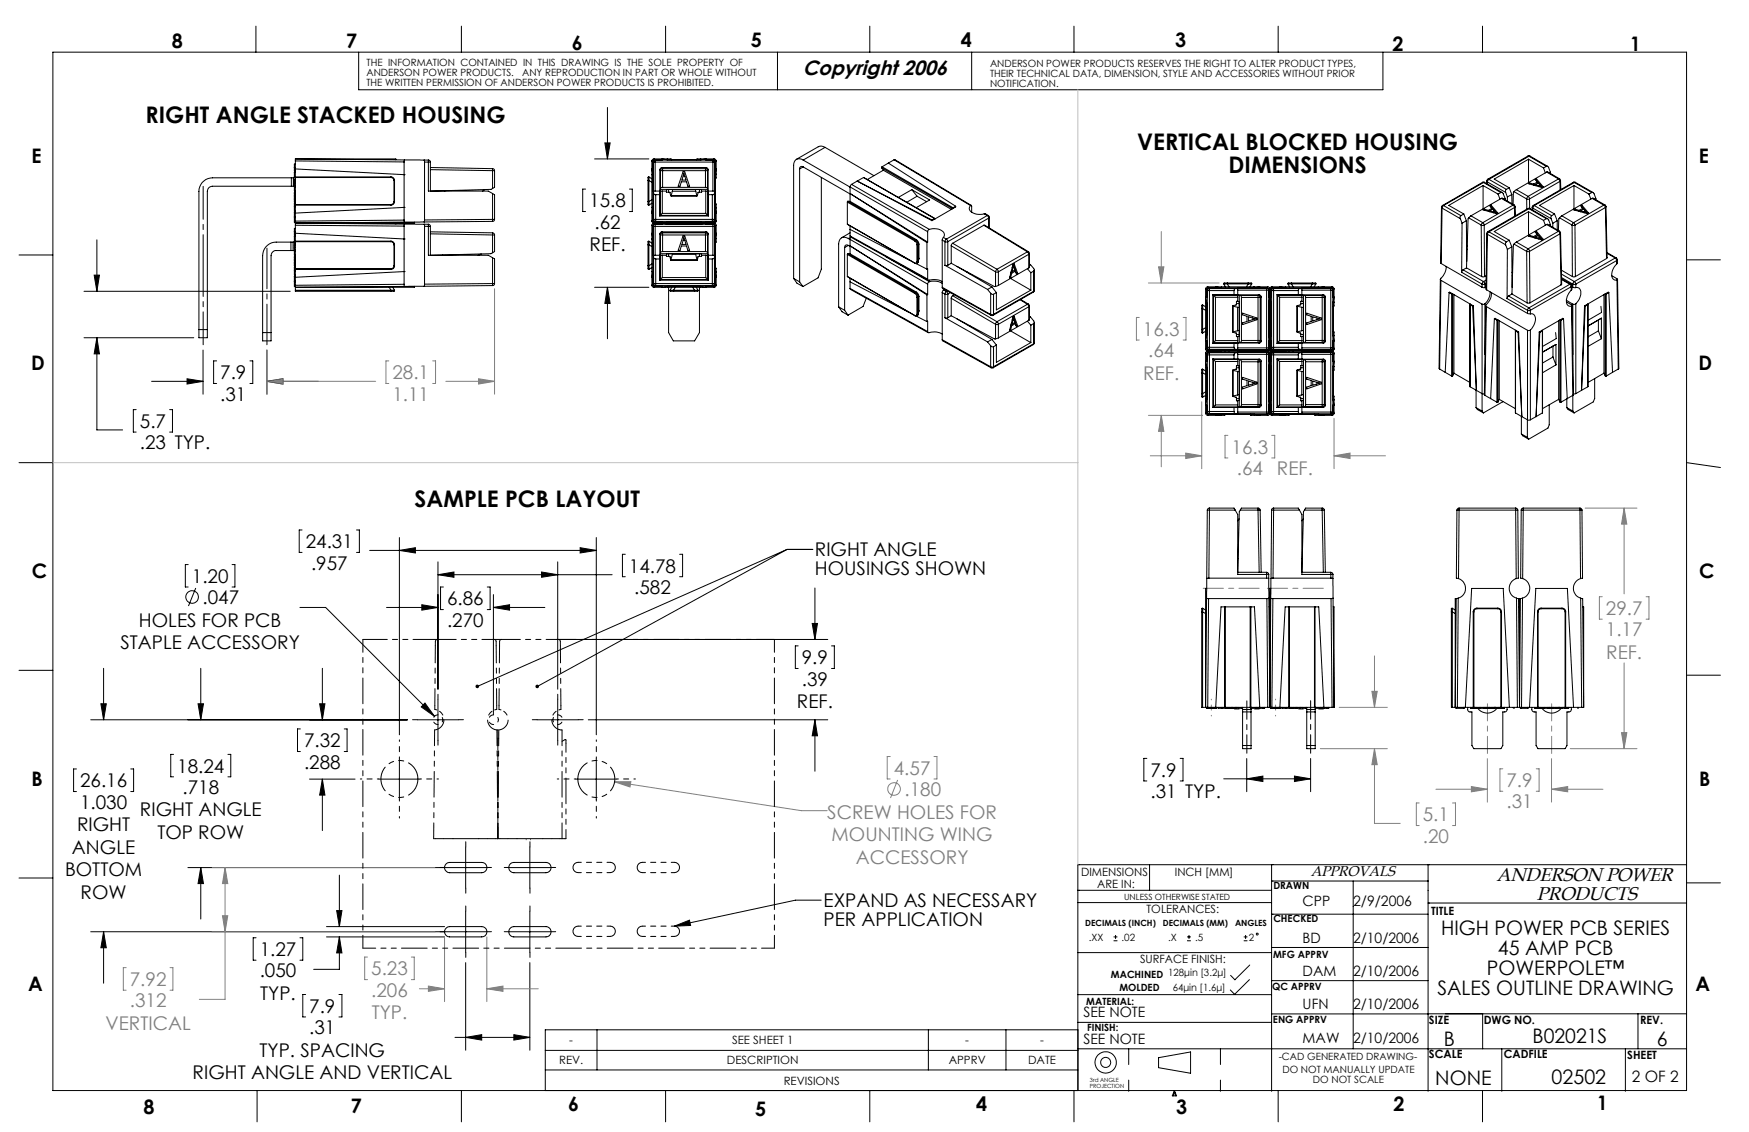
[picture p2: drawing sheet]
<svg xmlns="http://www.w3.org/2000/svg" width="432mm" height="279mm" viewBox="0 0 432 279" stroke-linecap="round" stroke-linejoin="round" font-family="sans-serif">
<defs><g id="words">
<g font-size="5.6">
<text x="35.9" y="30.3">RIGHT ANGLE STACKED HOUSING</text>
<text x="280.8" y="37">VERTICAL BLOCKED HOUSING</text>
<text x="303.3" y="42.6">DIMENSIONS</text>
<text x="102.4" y="125.1">SAMPLE PCB LAYOUT</text>
</g>
<text font-size="5.1" x="198.2" y="18.6">Copyright 2006</text>
<g font-size="4.9">
<text x="42.5" y="11.9">8</text>
<text x="85.5" y="11.9">7</text>
<text x="185.4" y="11.6">5</text>
<text x="237.2" y="11.7">4</text>
<text x="290.2" y="11.7">3</text>
<text x="141.2" y="12.4">6</text>
<text x="343.8" y="12.7">2</text>
<text x="402.4" y="12.6">1</text>
<text x="7.7" y="40.3">E</text>
<text x="419.4" y="40.3">E</text>
<text x="7.7" y="91.4">D</text>
<text x="419.4" y="91.4">D</text>
<text x="7.8" y="142.7">C</text>
<text x="419.5" y="142.7">C</text>
<text x="7.8" y="194.1">B</text>
<text x="419.5" y="194.1">B</text>
<text x="355.8" y="230.9">HIGH POWER PCB SERIES</text>
<text x="369.8" y="235.8">45 AMP PCB</text>
<text x="6.9" y="244.7">A</text>
<text x="354.9" y="245.7">SALES OUTLINE DRAWING</text>
<text x="367.1" y="240.7">POWERPOLE™</text>
<text x="418.6" y="244.7">A</text>
<text x="378.4" y="257.4">B02021S</text>
<text x="356.4" y="258.2">B</text>
<text x="409" y="258.1">6</text>
<text x="354.4" y="267.8">NONE</text>
<text x="383.1" y="267.6">02502</text>
<text x="35.4" y="275.1">8</text>
<text x="86.6" y="274.7">7</text>
<text x="140.3" y="274.3">6</text>
<text x="186.5" y="275.4">5</text>
<text x="241" y="274.3">4</text>
<text x="290.3" y="274.9">3</text>
<text x="344" y="274.2">2</text>
<text x="394.3" y="274.1">1</text>
</g>
<g font-size="4.7">
<text x="145.5" y="51.2">15.8</text>
<text x="146.8" y="56.4">.62</text>
<text x="145.6" y="62">REF.</text>
<text x="54.4" y="93.6">7.9</text>
<text x="54.4" y="98.9">.31</text>
<text x="34.5" y="105.6">5.7</text>
<text x="34.5" y="110.9">.23 TYP.</text>
<text x="75.5" y="135.3">24.31</text>
<text x="201.2" y="137.3">RIGHT ANGLE</text>
<text x="47.4" y="143.9">1.20</text>
<text x="76.8" y="140.6">.957</text>
<text x="155.3" y="141.3">14.78</text>
<text x="201.2" y="141.8">HOUSINGS SHOWN</text>
<text x="50" y="149.1">.047</text>
<text x="110.4" y="149.4">6.86</text>
<text x="156.6" y="146.6">.582</text>
<text x="34.3" y="154.7">HOLES FOR PCB</text>
<text x="110.4" y="154.7">.270</text>
<text x="29.7" y="160.2">STAPLE ACCESSORY</text>
<text x="198" y="164">9.9</text>
<text x="198" y="169.2">.39</text>
<text x="196.7" y="174.8">REF.</text>
<text x="75.1" y="184.5">7.32</text>
<text x="43.8" y="190.7">18.24</text>
<text x="75.1" y="189.7">.288</text>
<text x="284" y="191.7">7.9</text>
<text x="19.8" y="194.3">26.16</text>
<text x="45.1" y="195.9">.718</text>
<text x="284" y="197">.31 TYP.</text>
<text x="19.8" y="199.6">1.030</text>
<text x="34.6" y="201.5">RIGHT ANGLE</text>
<text x="19" y="205.1">RIGHT</text>
<text x="38.9" y="207.1">TOP ROW</text>
<text x="17.8" y="210.7">ANGLE</text>
<text x="16.1" y="216.2">BOTTOM</text>
<text x="19.9" y="221.8">ROW</text>
<text x="369.5" y="217.5">ANDERSON POWER</text>
<text x="203.3" y="223.9">EXPAND AS NECESSARY</text>
<text x="379.4" y="222">PRODUCTS</text>
<text x="203.3" y="228.4">PER APPLICATION</text>
<text x="64.1" y="236">1.27</text>
<text x="64.1" y="241.2">.050</text>
<text x="64.2" y="246.8">TYP.</text>
<text x="76.4" y="250">7.9</text>
<text x="76.4" y="255.2">.31</text>
<text x="64.1" y="260.8">TYP. SPACING</text>
<text x="47.6" y="266.3">RIGHT ANGLE AND VERTICAL</text>
</g>
<g font-size="4.7" fill="#808080">
<text x="282.2" y="82.9">16.3</text>
<text x="283.5" y="88.1">.64</text>
<text x="96.9" y="93.6">28.1</text>
<text x="282.3" y="93.7">REF.</text>
<text x="96.9" y="98.9">1.11</text>
<text x="304.1" y="112">16.3</text>
<text x="305.4" y="117.2">.64</text>
<text x="315.2" y="117.2">REF.</text>
<text x="396.5" y="151.8">29.7</text>
<text x="396.5" y="157">1.17</text>
<text x="396.5" y="162.6">REF.</text>
<text x="220.7" y="191.3">4.57</text>
<text x="223.3" y="196.5">.180</text>
<text x="371.9" y="194.3">7.9</text>
<text x="204.3" y="202">SCREW HOLES FOR</text>
<text x="351.3" y="202.7">5.1</text>
<text x="371.9" y="199.5">.31</text>
<text x="205.3" y="207.6">MOUNTING WING</text>
<text x="351.3" y="208">.20</text>
<text x="211.3" y="213.2">ACCESSORY</text>
<text x="32.1" y="243.4">7.92</text>
<text x="91.7" y="240.8">5.23</text>
<text x="91.7" y="246">.206</text>
<text x="32.1" y="248.6">.312</text>
<text x="91.8" y="251.5">TYP.</text>
<text x="26.1" y="254.2">VERTICAL</text>
</g>
<text font-size="3.9" x="402.9" y="267">2 OF 2</text>
<text font-size="3.7" x="323.6" y="216.2">APPROVALS</text>
<g font-size="3.5">
<text x="321.6" y="223.5">CPP</text>
<text x="334.1" y="223.5">2/9/2006</text>
<text x="321.6" y="232.7">BD</text>
<text x="334.1" y="232.7">2/10/2006</text>
<text x="321.6" y="241">DAM</text>
<text x="334.1" y="241">2/10/2006</text>
<text x="267.5" y="251">SEE NOTE</text>
<text x="321.6" y="249">UFN</text>
<text x="334.1" y="249">2/10/2006</text>
<text x="267.5" y="257.7">SEE NOTE</text>
<text x="321.6" y="257.4">MAW</text>
<text x="334.1" y="257.4">2/10/2006</text>
</g>
<g font-size="2.8">
<text x="266.9" y="216.3">DIMENSIONS</text>
<text x="270.9" y="219.1">ARE IN:</text>
<text x="290.1" y="216.3">INCH [MM]</text>
<text x="283.1" y="225.5">TOLERANCES:</text>
<text x="353.3" y="225.9">TITLE</text>
<text x="281.4" y="237.8">SURFACE FINISH:</text>
<text x="140.6" y="257.7">-</text>
<text x="180.7" y="257.7">SEE SHEET 1</text>
<text x="238.3" y="257.7">-</text>
<text x="256.8" y="257.7">-</text>
<text x="352.8" y="252.6">SIZE</text>
<text x="366.3" y="252.9">DWG NO.</text>
<text x="404.9" y="252.9">REV.</text>
<text x="138" y="262.7">REV.</text>
<text x="179.5" y="262.7">DESCRIPTION</text>
<text x="234.2" y="262.7">APPRV</text>
<text x="253.8" y="262.7">DATE</text>
<text x="352.8" y="261.2">SCALE</text>
<text x="371.3" y="261.2">CADFILE</text>
<text x="401.7" y="261.5">SHEET</text>
<text x="193.5" y="267.7">REVISIONS</text>
</g>
<g font-size="2.5">
<text x="90.5" y="16.3">THE INFORMATION CONTAINED IN THIS DRAWING IS THE SOLE PROPERTY OF</text>
<text x="244.4" y="16.6">ANDERSON POWER PRODUCTS RESERVES THE RIGHT TO ALTER PRODUCT TYPES,</text>
<text x="90.5" y="18.8">ANDERSON POWER PRODUCTS.</text>
<text x="90.5" y="21.3">THE WRITTEN PERMISSION OF ANDERSON POWER PRODUCTS IS PROHIBITED.</text>
<text x="128.9" y="18.8">ANY REPRODUCTION IN PART OR WHOLE WITHOUT</text>
<text x="244.4" y="19">THEIR TECHNICAL DATA, DIMENSION, STYLE AND ACCESSORIES WITHOUT PRIOR</text>
<text x="244.4" y="21.5">NOTIFICATION.</text>
<text x="314.4" y="219.5">DRAWN</text>
<text x="314.4" y="227.7">CHECKED</text>
<text x="268.8" y="232.2">.XX</text>
<text x="276.9" y="232.2">.02</text>
<text x="288.4" y="232.2">.X</text>
<text x="295" y="232.2">.5</text>
<text x="308.3" y="232.2">2</text>
<text x="314.3" y="236.5">MFG APPRV</text>
<text x="274.3" y="241.5">MACHINED 128μin [3.2μ]</text>
<text x="276.4" y="244.5">MOLDED</text>
<text x="289.5" y="244.5">64μin [1.6μ]</text>
<text x="314.1" y="244.2">QC APPRV</text>
<text x="268.2" y="248">MATERIAL:</text>
<text x="268.4" y="254.5">FINISH:</text>
<text x="314.3" y="252.5">ENG APPRV</text>
<text x="315.7" y="261.7">-CAD GENERATED DRAWING-</text>
<text x="316.6" y="264.9">DO NOT MANUALLY UPDATE</text>
<text x="324.1" y="267.4">DO NOT SCALE</text>
</g>
<g font-size="2.1">
<text x="277.5" y="222.1">UNLESS OTHERWISE STATED</text>
<text x="267.9" y="228.6">DECIMALS (INCH)</text>
<text x="287.1" y="228.6">DECIMALS (MM)</text>
<text x="304.9" y="228.6">ANGLES</text>
</g>
<g font-size="1.4">
<text x="269.1" y="267">3rd ANGLE</text>
<text x="269.1" y="268.4">PROJECTION</text>
</g>
</g></defs>
<g fill="none" stroke="#000" stroke-width=".25">
<path d="M13.1 12.9h403.3v256.3h-403.3zM63.2 6.5v6.4M88.5 12.9v9.3h252.9v-9.3M113.9 6.5v6.4M164.3 6.5v6.4M191.9 12.9v9.3M214.7 6.5v6.4M239.9 12.9v9.3M265.1 6.5v6.4M315.6 6.5v6.4M366 6.5v6.4M146.8 39.2h13.4"/>
<path d="M149.3 35.3h1.3l-.6 3.9zM150 26.5v12.7M23.9 59.2v12.7M144.6 46.7h-.7v5.5h.7M155.4 46.7h.7v5.5h-.7M4.7 62.9h8.4M20.7 71.9h50.9M23.2 67.9h1.4l-.7 4zM146.8 70.9h13.4M150 70.9v12.7M150 70.9l.6 4h-1.3zM416.4 64.1h8.3"/>
<path d="M20.7 83.4h27.1M23.9 83.4v22.7h6.4M23.9 83.4l.7 3.9h-1.4zM37.4 94.1h12.7M46.2 93.5l3.9 .6-3.9 .7zM50.1 86.4v10.9M53.5 89.1h-.8v5.6h.8M61.7 89.1h.7v5.6h-.7M65.9 94.1l4-.6v1.3zM65.9 86.4v10.9M65.9 94.1h12.7M4.7 114.2h8.4"/>
<path d="M33.6 101.1h-.7v5.5h.7M41.9 101.1h.7v5.5h-.7M416.5 114.2l8.2 1.2M46.5 139.3h-.7v5.6h.7M57.3 139.3h.7v5.6h-.7M74.6 130.8h-.7v5.5h.7M88 130.8h.7v5.5h-.7M91.3 135.9h55.9M98.6 132.7v48.7M98.6 135.9l4-.7v1.3zM108.1 138.7v31.4M137.7 138.7v31.4"/>
<path d="M143.2 135.2l4 .7-4 .6zM147.2 132.7v48.7M154.4 136.8h-.7v5.5h.7M167.8 136.8h.7v5.5h-.7M194.3 135.6h6.4M194.3 135.6l-61.7 33.8M194.3 135.6l-76.5 33.8M48.3 145.1l-1.8 4.5M74 149.9h6.4l26.9 26.9M95.4 149.9h12.7M104.1 149.3l4 .6-4 .7zM108.1 141.9h43"/>
<path d="M108.1 141.9l4-.7v1.3zM109.5 144.9h-.7v5.6h.7M120.3 144.9h.7v5.6h-.7M121.8 149.9h12.7M121.8 146.8v29.6M121.8 149.9l4-.6v1.3zM133.7 141.2l4 .7-4 .6zM137.4 157.8h67M197.1 159.4h-.7v5.6h.7M200.5 153.9h1.3l-.6 3.9zM201.2 145.1v12.7M205.3 159.4h.7v5.6h-.7"/>
<path d="M4.7 165.5h8.4M22.4 177.7h78.2M24.9 173.7h1.3l-.6 4zM25.6 165v12.7M48.9 173.7h1.3l-.6 4zM49.6 165v12.7M74.2 179.9h-.8v5.6h.8M78.9 173.7h1.3l-.6 4zM79.6 165v12.7M85 179.9h.7v5.6h-.7M103 177.7h10.2M104.9 173.5l2.4 3.3-3.3-2.3z"/>
<path d="M108.1 172.6v10.1M132.6 177.7h10.2M137.7 172.6v10.1M145.2 177.7h59.2M201.2 177.7v12.7M201.2 177.7l.6 3.9h-1.3zM416.4 166.7h8.3M18.9 189.8h-.7v5.6h.7M32.3 189.8h.7v5.6h-.7M42.9 186.2h-.7v5.5h.7M56.3 186.2h.7v5.5h-.7M76.4 192.3h11.3"/>
<path d="M79.6 192.3v12.7M79.6 192.3l.6 4h-1.3zM93.5 192.3h10.2M98.6 187.2v10.2M142.1 192.3h10.2M147.2 187.2v10.2M283.1 187.2h-.7v5.6h.7M291.4 187.2h.7v5.6h-.7M302.1 192.2h21.5M307.8 192.2l4-.6v1.3zM307.8 187.2v8.2M319.6 191.6l4 .6-4 .7z"/>
<path d="M323.6 187.2v8.2M4.7 216.7h8.4M46.4 214.1h63.3M49.6 214.1l.6 4h-1.3zM49.6 214.1v12.7M83.8 216v12.7M109.9 214.1h10.2M115 209.1v10.1M125.7 214.1h10.2M130.8 209.1v10.1M266.1 219.7h47.8M283.8 213.4v6.3"/>
<path d="M313.9 213.4v55.9M313.9 217.5h38.7M334.1 217.5v41.4M352.6 213.4v55.9M416.4 213.4h-150.3v55.8M416.4 217.9h8.3M22.4 230h87.3M25.6 230l.6 3.9h-1.3zM25.6 230v12.7M63.2 231.5h-.7v5.5h.7M74 231.5h.8v5.5h-.8M80.6 231.2h29.1"/>
<path d="M80.6 228.7h29.1M83.1 224.8h1.3l-.6 3.9zM83.8 231.2v8.1h-6.4M83.8 231.2l.6 4h-1.3zM109.9 230h10.2M115 237.6v21.6M115 224.9v10.2M125.7 230h10.2M130.8 237.6v21.6M130.8 224.9v10.2M166.5 228.6l3.7-1.5 .3 1.3zM202.7 222.2h-6.3l-29.9 6.4"/>
<path d="M266.1 235.1h47.8M266.1 222.8h47.8M308.5 238.2l-3.6 3.6-1.1-1.1M313.9 233.9h38.7M313.9 225.6h38.7M352.6 222.9h63.8M75.5 245.5h-.7v5.5h.7M83.7 245.5h.7v5.5h-.7M112.3 256h18.5M115 256l3.9-.6v1.3zM126.9 255.4l3.9 .6-3.9 .7zM134.6 259.3h131.5"/>
<path d="M147.4 254.2v9.9M229.2 254.2v9.9M248.4 254.2v9.9M266.1 258.9h150.3M266.1 245.5h47.8M266.1 252.3h47.8M278.7 258.9v3.8M301.3 258.9v3.8M308.5 241.8l-3.7 3.6-1.1-1.1M313.9 250.3h38.7M313.9 242h38.7M352.6 250.2h63.8"/>
<path d="M366 250.2v8.7M370.8 258.9v10.4M401.3 258.9v10.4M404.4 250.2v8.7M63.5 269.2v7.7M113.9 269.2v7.7M134.6 269.2v-15h131.5v15M134.6 264.1h131.5M164.3 269.2v7.7M214.7 269.2v7.7M265.1 269.2v7.7M278.7 266.6v2.7"/>
<path d="M286 261.1l7.9-1.5v5.3l-7.9-1.4zM289.9 269.2l.6 1.3h-1.1zM289.9 269.2l-.2 1.3M289.9 269.2l.3 1.3M301.3 266.6v2.7M315.6 269.2v7.7M366 269.2v7.7"/>
<circle cx="47.4" cy="147.3" r="1.55"/>
<circle cx="273" cy="262.2" r="1.24"/>
<circle cx="273" cy="262.2" r="2.64"/>
</g>
<path d="M266.1 22.2v191.2M13.1 114.2h253" fill="none" stroke="#c0c0c0" stroke-width=".25"/>
<g fill="none" stroke="#808080" stroke-width=".25">
<path d="M286.7 57.2v12.6M122.1 71.3v26M281.3 78.4h-.7v5.5h.7M283.5 69.8h17.5M286 65.9h1.3l-.6 3.9zM292.1 78.4h.7v5.5h-.7M65.9 94.1l4-.6v1.3zM65.9 86.4v10.9M65.9 94.1h26.8M96 89.1h-.7v5.6h.7M106.8 89.1h.7v5.6h-.7M110.1 94.1h12"/>
<path d="M118.1 93.5l4 .6-4 .7zM296.7 99.2v16.5M283.5 102.5h13.4M284 112.5h12.7M286.7 102.5v12.7M286.7 102.5l.6 4h-1.3zM292.7 111.8l4 .7-4 .7zM303.1 107.5h-.7v5.5h.7M314 107.5h.7v5.5h-.7M329.4 112.5l3.9-.7v1.4zM329.4 103.3v12.4M329.4 112.5h12.7"/>
<path d="M391.3 125.4h12.8M401 125.4v21.2M401 125.4l.6 4h-1.3zM395.6 147.3h-.7v5.5h.7M406.4 147.3h.7v5.5h-.7M330.6 174.6h11.9M338.7 170.6h1.3l-.7 4zM339.3 161.9v12.7M401 163.6v21.2M151.7 193l4.1-.1-.3 1.3zM151.7 193l46.2 7.1h6.3M219.8 186.7h-.8v5.6h.8"/>
<path d="M221.6 192.5l-1.7 4.5M230.6 186.7h.7v5.6h-.7M326 184.8h16.5M339.3 184.8l.7 3.9h-1.3zM339.3 184.8v18.4h6.4M350.4 198.2h-.7v5.6h.7M354.5 194.8h12.7M358.6 198.2h.7v5.6h-.7M363.3 194.1l3.9 .7-3.9 .6zM367.2 187.3v10.7M371 189.8h-.7v5.5h.7M379.3 189.8h.7v5.5h-.7"/>
<path d="M383 187.3v10.7M383 194.8h12.7M383 194.8l4-.7v1.3zM387.7 184.8h16.4M400.3 180.8h1.3l-.6 4zM52.4 214.1h55M55.6 214.1l.6 4h-1.3zM55.6 214.1v32.6h-6.4M31.2 238.8h-.8v5.6h.8M42 238.8h.7v5.6h-.7M52.4 230h55M54.9 226h1.3l-.6 4z"/>
<path d="M90.7 236.2h-.7v5.6h.7M101.6 236.2h.7v5.6h-.7M109.7 231.2v16M120.2 231.2v16M103.5 244.1h6.2M105.8 243.4l3.9 .7-3.9 .6zM120.2 244.1l4-.7v1.3zM120.2 244.1h12.7"/>
<circle cx="220.7" cy="194.7" r="1.56"/>
</g>
<path d="M93.5 192.3h-4.5M98.6 187.2v-4.6M98.6 197.3v4.6M103.7 192.3h4.6M142.1 192.3h-4.5M147.2 187.2v-4.6M147.2 197.3v4.6M152.3 192.3h4.6" fill="none" stroke="#000" stroke-width=".25" stroke-dasharray="15.2 1.3 1.3 1.3" stroke-dashoffset="14.9"/>
<g fill="none" stroke="#000" stroke-width=".25" stroke-dasharray="15.2 1.3 1.3 1.3">
<path d="M103.1 177.6h-1.2M108.1 172.6v-1.2M113.2 177.6h1.2M132.6 177.6h-1.2M137.7 172.6v-1.2M142.8 177.6h1.2M108.1 182.7v1.2M137.7 182.7v1.2M109.9 214.1h-1.3M115 209v-1.2M115 219.2v1.3M120.1 214.1h1.2"/>
<path d="M125.8 214.1h-1.3M130.8 209v-1.2M130.8 219.2v1.3M135.9 214.1h1.3M109.9 230h-1.3M115 224.9v-1.3M115 235v1.3M120.1 230h1.2M125.8 230h-1.3M130.8 224.9v-1.3M130.8 235v1.3M135.9 230h1.3"/>
</g>
<path d="M310.9 175.1h-6.1M326.7 175.1h-6.1" fill="none" stroke="#808080" stroke-width=".25" stroke-dasharray="15.2 1.3 1.3 1.3" stroke-dashoffset="14.1"/>
<path d="M310.9 145.2h-13.8M326.7 145.2h-13.8" fill="none" stroke="#808080" stroke-width=".25" stroke-dasharray="15.2 1.3 1.3 1.3" stroke-dashoffset="10.2"/>
<path d="M299.1 176.7v-4.1M314.9 176.7v-4.1" fill="none" stroke="#808080" stroke-width=".25" stroke-dasharray="15.2 1.3 1.3 1.3" stroke-dashoffset="15.1"/>
<path d="M367.2 173.7v12.3M383.1 173.7v12.3" fill="none" stroke="#808080" stroke-width=".25" stroke-dasharray="15.2 1.3 1.3 1.3" stroke-dashoffset="11"/>
<path d="M65.9 61.3v23.8" fill="none" stroke="#000" stroke-width=".25" stroke-dasharray="15.2 1.3 1.3 1.3" stroke-dashoffset="5.2"/>
<path d="M50.2 46v39.1" fill="none" stroke="#000" stroke-width=".25" stroke-dasharray="15.2 1.3 1.3 1.3" stroke-dashoffset="7.1"/>
<path d="M307.8 185.9v-12.9M323.6 185.9v-13" fill="none" stroke="#000" stroke-width=".25" stroke-dasharray="15.2 1.3 1.3 1.3" stroke-dashoffset="10.7"/>
<g fill="#000">
<path d="M46.2 93.5l3.9 .6-3.9 .7zM65.9 94.1l4-.6v1.3zM307.8 192.2l4-.6v1.3zM319.6 191.6l4 .6-4 .7z"/>
<path d="M166.5 228.6l3.7-1.5 .3 1.3zM132.3 169.1v.6l.3-.3-.3 .3a.44 .44 0 0 0 .6 .1 .44 .44 0 0 0 .1-.7 .44 .44 0 0 0-.7 0zM117.6 169l-.2 .6 .4-.2-.4 .2a.45 .45 0 0 0 .7 .2 .45 .45 0 0 0 .1-.6 .45 .45 0 0 0-.6-.2z"/>
</g>
<path d="M65.9 94.1l4-.6v1.3zM118.1 93.5l4 .6-4 .7z" fill="#808080"/>
<path d="M149.3 35.3h1.3l-.6 3.9zM150 70.9l.6 4h-1.3zM23.2 67.9h1.4l-.7 4zM23.9 83.4l.7 3.9h-1.4zM108.1 141.9l4-.7v1.3zM133.7 141.2l4 .7-4 .6zM98.6 135.9l4-.7v1.3zM143.2 135.2l4 .7-4 .6zM104.9 173.5l-.9 1 3.3 2.3zM78.9 173.7h1.3l-.6 4zM79.6 192.3l.6 4h-1.3zM48.9 173.7h1.3l-.6 4zM49.6 214.1l.6 4h-1.3zM24.9 173.7h1.3l-.6 4zM25.6 230l.6 3.9h-1.3zM115 256l3.9-.6v1.3zM126.9 255.4l3.9 .6-3.9 .7zM83.8 231.2l.6 4h-1.3zM83.1 224.8h1.3l-.6 3.9zM200.5 153.9h1.3l-.6 3.9zM201.2 177.7l.6 3.9h-1.3zM104.1 149.3l4 .6-4 .7zM121.8 149.9l4-.6v1.3z" fill="#000"/>
<path d="M151.7 193l3.8 1.2 .3-1.3zM105.8 243.4l3.9 .7-3.9 .6zM120.2 244.1l4-.7v1.3zM55.6 214.1l.6 4h-1.3zM54.9 226h1.3l-.6 4zM339.3 184.8l.7 3.9h-1.3zM338.7 170.6h1.3l-.7 4zM363.3 194.1l3.9 .7-3.9 .6zM383 194.8l4-.7v1.3zM400.3 180.8h1.3l-.6 4zM401 125.4l.6 4h-1.3zM286 65.9h1.3l-.6 3.9zM286.7 102.5l.6 4h-1.3zM292.7 111.8l4 .7-4 .7zM329.4 112.5l3.9-.7v1.4z" fill="#808080"/>
<g fill="none" stroke="#000" stroke-width=".25">
<path d="M72.9 39.7v10.8M72.9 39.2v.5M72.9 39.2h24.8v.2M72.9 39.7l26.9 .3M72.9 39.2l27 .3M99.8 40v14.3M99.9 39.5l-.1 .5M99.9 39.5h4.8M104.7 39.5l.1 .5M104.7 39.5h1.1M105.8 39.5v.5M105.8 39.5l.4 .2 .1 .3"/>
<path d="M160.9 39.7v14.9M160.9 39.7l.3 .3M161.2 40v3.1M161.5 39.2l-.3 .1-.3 .4M161.5 39.2h4.2l.1 .2M161.5 39.2l.2 .3M161.7 39.5h1.8h-1.8M161.7 39.5l-.3 .1-.2 .4M161.7 39.5v.5M161.7 39.5l-.2 .1-.3 .4M161.7 39.5h.1M161.7 39.5l-.4 .2-.1 .3"/>
<path d="M161.7 39.5h14.3M163.4 39.2l1.3 .2M164.7 39.2v.2M164.7 39.4h8.3M173 39.2v.2M174.3 39.2l-1.3 .2M176 39.5v.5M176 39.5l.3 .1 .2 .4M176 39.5h.1M176.1 39.5h-1.8h1.7M176.1 39.5l.4 .2 .1 .3M176.3 39.2l.3 .1 .2 .4"/>
<path d="M176.3 39.2h-4.3v.2M176.3 39.2l-.2 .3M176.6 40v14.4l-.5 .4M176.8 39.7v4.2l-.2 .2M176.8 39.7l-.2 .3M198.3 39.5a1.43 1.43 0 0 0-1.7-.2 1.43 1.43 0 0 0-.7 1.6v27.8M198.3 39.5l11.6 6.7M203.7 36.4a1.61 1.61 0 0 0-1.7-.2l-5.4 3.1M203.7 36.4l-5.4 3.1M203.7 36.4l12.1 7M220.7 39.4h.3l18.8 11.3M220.7 39.4l-1.4 .9"/>
<path d="M220.7 39.4l18.9 11.3M377.2 38.5h.5M377.2 38.5l.3 .1M377.2 38.5l-9.9 5.7M377.4 39.3l-8.5 4.9 3.7 2.2M377.4 39.3v5.8M377.4 39.3l3.7 2.2M377.5 38.6l4.3 2.5M377.5 38.6l-9.9 5.7M377.7 38.5l-.2 .1M377.7 38.5l4.4 2.6M71.8 59.8h.6"/>
<path d="M71.8 59.8h-3.6a3.3 3.3 0 0 0-3.4 3.3v21h2.1v-21a1.26 1.26 0 0 1 1.3-1.3h3.6M71.8 59.8v2M71.9 43.9h.5M71.9 46h.5M71.9 43.9h-19.4a3.4 3.4 0 0 0-3.4 3.3v36.2h2.1v-36.2a1.26 1.26 0 0 1 1.3-1.2h19.4M71.9 43.9v2.1M72.4 59.8v2M72.4 59.8h.5M72.4 46h.5M72.4 43.9v2.1M72.4 43.9h.5M72.7 57.2h.1"/>
<path d="M72.7 51v1h.2M72.7 48.9v.4M72.7 49.3v.5h.2M72.7 44.7v.5M72.7 47.8v.4M72.7 48.2v.4h.2M72.7 45.2v.6h.2M72.7 57.2h.2M72.7 41.3h.2M72.7 43.7h23.8M72.7 59.5h.2M72.7 51h.2"/>
<path d="M72.7 49.3h.2M72.7 48.9h.2M72.7 45.2h.2M72.7 44.7h.2M72.7 47.8h.2M72.7 53.7h.2M72.7 53.5h.2M72.7 42.5h.2M72.7 48.2h.2M72.7 49.8h.2M72.7 54.9h.2M72.9 59.5v6.8"/>
<path d="M72.9 55.1v.5M72.9 50.5v.1M72.9 54.6v.5M72.9 50.1h-.2v.9M72.9 46.1h-.2v1h.2M72.9 52.3h-.2v2.5h.2M72.9 47.4h-.2v.4M72.9 59.5h23.6M72.9 50.6h23.6M72.9 50.6v4M72.9 55.6v3.9M72.9 58.3h-.2v1.4h23.8"/>
<path d="M72.9 57.6l26.9 1.4M72.9 55.6l26.9 .2M72.9 55.1l27 .2M72.9 40.5h-.2v1.7h.2M72.9 42.5h-.2v1.4l23.8-.1M72.9 44.3h-.2v.4M72.9 48.8l-.2 .1M72.9 56.4h-.2v1.7h.2M72.9 50.5h23.6M72.9 41.7l26.9 1.4M96.5 59.5l.7 .3 .2 .6M96.5 43.7l.7 .2 .2 .7"/>
<path d="M96.5 59.7l.6 .2 .2 .5M96.5 43.8l.6 .3 .2 .5M96.5 59.5v.2M96.5 50.5v.1M96.5 43.7v.1M97.3 49.7l-.2 .5-.6 .3M97.3 49.7h.1M97.3 44.6h.1M97.3 44.6v5.1M97.4 49.7l-.2 .7-.7 .2M97.4 44.6v5.1M97.7 55.1v.2"/>
<path d="M99.8 59h.1M99.8 54.3l.1 .5M99.8 51.2h.1M99.8 43.1h.1M99.8 55.8v14.4M99.8 51.2l-26.9 1.4M99.8 54.3l-26.9 .3M99.9 55.3l-.1 .5M99.9 55.3l4.8 .1M99.9 54.8l-27 .3M102.3 54.8v.3h-29.4M104.7 55.4l.1 .4"/>
<path d="M104.7 54.8h-4.8M104.7 55.4h1.1M104.8 54.3l-.1 .5M104.8 40h1M104.8 40v14.3M104.8 55.8v14.3M104.8 55.8l1 .1M105.8 55.4v.5M105.8 55.9h.5M105.8 55.4l.4 .2 .1 .3M105.8 40h.5M105.8 55.9v7.1h14.7l1.1 .6"/>
<path d="M105.8 40v7.2h14.7l1.1 .6M106.3 40v7.2l14.9-.5 .4-.2M106.3 55.9v7.1l14.9-.4 .4-.2M106.3 57.7l15.3 .3M106.3 57.2l15.3 .3M106.3 41.3l15.3 .3M106.3 41.9l15.3 .2M109.8 47.1v.1M119.6 46.8l-.4 .4M121.6 57.5v.5M121.6 57.5l.4 .2 .1 .3M121.6 58h.5"/>
<path d="M121.6 54.2v.4M121.6 54.2h.5M121.6 47.8l.5 .2v6.2M121.6 41.6v.5M121.6 41.6l.4 .2 .1 .3M121.6 42.1h.5M121.6 42.1v4.4M121.6 47.8v6.4M121.6 58v4.4M121.6 54.2l-16.8 .1M121.6 54.6l-16.9 .2M122.1 58v4.1l-.5 .3"/>
<path d="M122.1 54.2l-.2 .4h-.3M122.1 42.1v4.1l-.5 .3M160 44.6h.2M160 49.7h.2M160 49.7v.8l.2 .1M160 44.6v5.1M160.2 59.5l-.2 .1v.8M160.2 59.5v.9M160.2 43.7l-.2 .1v.8M160.2 43.7v.9M160.2 49.7v.9M160.2 44.6v5.1"/>
<path d="M160.2 59.5l.7 .5M160.2 44.6l.7 .4M160.2 43.7l.7 .4M160.9 59h.3M160.9 51.2h.3M160.9 43.1h.3M160.9 54.6l.3 .4 .3 .1M160.9 55.6v14.8M160.9 55.6l.3 .2M160.9 57.6l.3 1.4M160.9 41.7l.3 1.4M160.9 49.3l-.7 .4"/>
<path d="M160.9 50.2l-.7 .4M161.2 51.2v3.1l.1 .3 .4 .2M161.2 55.8v3.2M161.2 51.2l-.3 1.4M161.2 55.8v14.3l.1 .3 .4 .3M161.2 55.9h.5M161.2 40v14.3l.2 .4 .3 .1M161.2 40h.1M161.2 40h.5M161.2 47.2h1.8M161.4 54.2l.2 .4h.3M161.4 54.2h.5"/>
<path d="M161.4 47.8l.5 .2M161.4 47.2v7M161.4 54.2l-.5 .4M161.5 55.1l-.4 .1-.2 .4M161.5 55.1l.2 .2M161.5 55.1h14.8M161.7 55.3h1.8l-1.8 .1M161.7 55.3l-.3 .1-.2 .4M161.7 54.8l-.2 .3M161.7 55.4v.5M161.7 55.4l-.3 .1-.2 .4M161.7 55.4h.1"/>
<path d="M161.7 55.4l-.4 .1-.1 .3M161.7 54.8h1.8h-1.8M161.7 40v7.2M161.7 55.9v7.1M161.7 55.4h14.3M161.7 55.9h14.3M161.7 40h14.3M161.9 54.2v.4M161.9 48v6.2M161.9 54.2h14M161.9 54.6h14M161.9 48h1"/>
<path d="M161.9 54.6l-.2 .2M162.9 47.2v6.1M162.9 53.3h12M162.9 57.7l.2 .3M162.9 57.7v5.3l.2-.4M162.9 41.9v5.3l.2-.5M162.9 41.9l.2 .2M163 47.2h.5M163 47.2v6M163 53.2l-.1 .1M163 53.2h11.7M163.1 58h.5"/>
<path d="M163.1 42.1h.5M163.1 42.1v4.6M163.1 58v4.6M163.1 46.7h11.6M163.4 57.2l-.2 .1-.3 .4M163.4 41.3l-.3 .2-.2 .4M163.4 57.2l.2 .3M163.4 57.2h10.9M163.4 41.3l.2 .3M163.4 41.3h10.9M163.5 52.7l-.5 .5M163.5 47.2v5.5"/>
<path d="M163.5 47.2h1M163.5 52.7h10.7M163.6 57.5v.5M163.6 57.5l-.4 .1-.1 .4M163.6 41.6v.5M163.6 41.6l-.4 .2-.1 .3M163.6 46.2l-.5 .3M163.6 57.5h10.6M163.6 58h10.6M163.6 42.1v4.1M163.6 58v4.1M163.6 41.6h10.6"/>
<path d="M163.6 42.1h10.6M163.6 46.2h10.6M164.5 47.2v.2h.9l.3 1M164.5 47.2l.1-.4h8.5l.1 .4M164.7 55.3h8.3M164.7 55.1v.2M165 54.8l-1.6 .3 1.3 .2M165 54.8v.3M165 54.8h7.8M165.1 46.8v.6M165.6 55.1l.2 .2M165.7 48.3v.1"/>
<path d="M165.7 48.3h6.3M165.7 48.4h6.3M165.8 55.1v.1M166 47.2l-.3 1.1M166 47.2h5.8M166.1 46.8l-.1 .4M166.7 55.1l-.1 .2M168.6 58.2h.5l1.2 3.6h-.5l-.3-1.1h-1.3l-.3 1.1h-.5zM168.6 42.4h.5l1.2 3.6h-.5l-.3-1.1h-1.3l-.3 1.1h-.5zM168.8 58.7l.6 1.6h-1.1zM168.8 42.8l.6 1.6h-1.1zM171 55.1l.2 .2"/>
<path d="M171.7 46.8l.1 .4M171.8 47.2l.2 1.1M171.9 55.1l.1 .1M172 48.3v.1M172.1 55.1l-.1 .2M172.7 46.8v.6M172.8 54.8l1.5 .3-1.3 .2M172.8 54.8v.3M173 55.1v.2M173.2 47.2v.2h-.8l-.4 1M173.2 47.2h1M174.2 57.5v.5"/>
<path d="M174.2 57.5l.3 .1 .2 .4M174.2 58h.5M174.2 42.1h.5M174.2 46.2l.5 .3M174.2 41.6v.5M174.2 41.6l.2 .1 .3 .4M174.2 42.1v4.1M174.2 58v4.1M174.2 52.7l.5 .5M174.2 47.2h.5M174.2 47.2v5.5M174.3 57.2l.4 .2 .1 .3"/>
<path d="M174.3 41.3l.4 .3 .1 .3M174.3 57.2l-.1 .3M174.3 41.3l-.1 .3M174.7 42.1v4.6M174.7 58v4.6M174.7 47.2v6M174.7 47.2h1.8M174.7 53.2l.2 .1M174.8 57.7l-.1 .3M174.8 57.7v5.3l-.1-.4M174.8 41.9v5.3l-.1-.5M174.8 41.9l-.1 .2"/>
<path d="M174.8 47.2l.1 .8M174.9 48v5.3M174.9 48h1M175.9 54.2v.4M175.9 54.2h.5M175.9 48v6.2M175.9 54.6l.1 .2M176 55.4v.5M176 55.9h.5M176 55.4l.4 .1 .1 .4M176 55.4h.1M176 55.4l.3 .1 .2 .3"/>
<path d="M176 54.8h-1.7h1.8M176 40h.5M176 40v7.2M176 55.9v7.1M176.1 55.3h-1.8l1.7 .1M176.1 55.3l.4 .2 .1 .3M176.1 54.8l.2 .3M176.3 55.1l.3 .1 .2 .4M176.3 55.1l-.2 .2M176.4 47.8l-.5 .2M176.4 54.2l-.3 .4h-.2M176.4 47.2v7"/>
<path d="M176.4 54.2l.4 .4M176.5 40v14.3l-.1 .3-.4 .2M176.5 40h.1M176.5 55.8v14.3l-.1 .3-.4 .3M176.5 55.8v.1M176.6 55.8v14.5l-.5 .4M176.6 50.2l.2 .2v4.2M176.8 55.6v4.2l-.2 .1M176.8 54.6l-.2 .4-.3 .1M176.8 55.6l-.2 .2M176.8 57.6l-.2 1.3h.2M176.8 41.7l-.2 1.3h.2"/>
<path d="M176.8 51.3h-.2l.2 1.3M197.4 41.7v27.9M198.3 41.2a.53 .53 0 0 0-.6-.1 .53 .53 0 0 0-.3 .6M198.3 41.2l11.6 6.7M198.3 41.2l-.9 .5M202.8 43.8v22.6l-.8 2.2-3.8 2.1M209.2 55.3l16.7 9.7M209.2 49.9v5.4M209.2 55.3l16.6 9.6M209.2 49.9l16.6 9.6M209.3 49.7l-.1 .2M209.3 49.7l16.7 9.6"/>
<path d="M209.3 49.7h.6M209.4 58.9a1.45 1.45 0 0 0-1.6-.2 1.45 1.45 0 0 0-.8 1.5v15.5M209.4 58.9l.5 .2M209.9 58.2l.1 .3 19.1 10.6M209.9 57.5l-2.1 1.2M209.9 59.1l19.1 11M209.9 46.1v3.6M209.9 55.7v2.5M209.9 59.1v3.6M209.9 46.1l19.1 11.1M209.9 49.7l16.3 9.5M209.9 56.6l14.5 7.6"/>
<path d="M209.9 58.2l19.1 10.7M210 58.5l-.6 .4M210.1 58.6l-.2 .5M210.2 45.5l-.3 .6M210.2 45.5l19.2 11.1M211.6 44.7l-1.4 .8M211.6 44.7l18.5 9.8M211.6 44.7l18.5 9.6M213.2 43.8h.1M213.2 43.8l17.6 10.1M213.2 43.8l-1.6 .9M217.7 41.4l.4 .6"/>
<path d="M217.7 41.4l17.5 10.1M217.8 41.2l-.1 .2M217.8 41.2l17.5 10.1M218.1 42l16.8 9.7M218.1 42l-4 2.3M219.3 40.3l16.6 10.6M219.3 40.3l-1.5 .9M225.1 46.8l4.4 2.6-3.3 1.9M225.1 46.8l-3.3 1.9M225.1 46.8l1.3 1.6M225.8 59.5l.4 .3 .2 .6M226 59.3l-.2 .2"/>
<path d="M226 59.3l.5 .5 .1 .6M226.2 59.2l.5 .5 .2 .6M226.2 59.2l-.2 .1M226.4 48.4l-2.5 1.5M226.4 48.4l2.4 1.4M228.8 59.9v6.5M229 59.8l-.2 .1M229 57.2v2.6M229 59.8l-19.1-12 18.9 12.1M229.4 56.6a3.1 3.1 0 0 1 3.7 1l.1 .5-.3 .5M229.4 56.6l-.4 .6M230.1 54.3v.2"/>
<path d="M230.8 54v-.1l-.7 .4M230.8 54l-.7 .5M232.6 59.3v11.6M232.6 59.3l.7 .4M232.9 58.6l-.3 .7M232.9 58.6l.7 .4M233.3 59.7h.7M233.3 59.7v5.8M233.6 59l.4 .7M233.6 59l-.3 .7M234 59.7v5.8M235.2 51.5l-4.4 2.5"/>
<path d="M235.3 51.3l-.1 .2M235.9 50.9v.2l-.7 .4M235.9 50.9l-.6 .4M239.6 50.7a1.15 1.15 0 0 0-.2 1.2 1.15 1.15 0 0 0 1 .7l1.3 .3 1.3-.1M239.6 50.7h.2l.1 .2v1.5M242.9 55.6h.2l10.8 6.5M242.9 55.6l-7.7 4.4M242.9 55.6l10.7 6.6M243 52.8h.3l.7 .4M243 52.8l.7 .4M243.7 53.2l.4 .6M243.7 53.2h.3"/>
<path d="M243.7 53.2l-10.1 5.8M244 53.2l.2 .4M244.1 53.8l-10.1 5.9M244.1 53.8v2.4M244.2 53.6l-.1 .2M244.2 53.6v2.7M355.9 51.2l-.2 13.7 .1 .2M355.9 51.2l.1 .2M356 51.4l-.2 13.7M356 51.4l4.5 2.6M356.1 50.7l-.2 .5M356.1 50.7h.3"/>
<path d="M356.4 50.7l-.4 .7M356.4 50.7l4.3 2.5M360.5 54l.5 1.1M360.7 53.2l-.2 .3v.5M361 55.1l-.1 12.1M361.4 52.8l.6 1.7M361.4 52.8l-.7 .4M362 54.5l-1 .6M362 54.5l.1 10M362.6 53.8l3.1 1.8M362.6 53.8l-.2 .2-.3 12.1M363.1 53.3l-.5 .5"/>
<path d="M363.1 53.3l3 1.7M365.7 55.6h.7M365.7 55.6l.1 12.7M366 45h.5M366 45h.3M366 45l-9.9 5.7M366.1 55l.3 .6M366.1 55l-.4 .6M366.1 45.8l3.8 2.1M366.1 45.8l-8.4 4.9 3.7 2.1M366.1 45.8v5.7M366.3 45l4.3 2.5"/>
<path d="M366.3 45l-9.9 5.7M366.4 55.6l.1 12.7M366.4 51.6l1.1 .3M366.4 51.6v.3M366.5 45h-.2M366.5 45l4.4 2.5M367.1 57.6l-.2 13.8 .1 .1M367.1 57.6l.1 .2M367.1 44.7l.1 .2M367.1 44.7v.6M367.2 57.8l4.5 2.6M367.2 57.8l-.2 13.7"/>
<path d="M367.2 44.9l4.5 2.6M367.2 44.9v.5M367.3 57.2l-.2 .4M367.3 44.2l-.2 .5M367.3 57.2h.3M367.3 44.2l.3 .1M367.5 51.9v.3M367.6 57.2l-.4 .6M367.6 44.3l-.4 .6M367.6 57.2l4.3 2.5M367.6 44.3l4.3 2.4M367.8 52l.7-.4 .9 .9"/>
<path d="M367.8 52.1l-.2 .1M367.8 52l.9 .3M367.8 52v.3M368.1 50.6v.4M368.1 50.6l-.3 .2 .5 .6M368.1 50.6l1.7 2-.3 .1-3.4-.9 .3-.2M368.1 51l1.4 1.7M368.1 51v.1M368.3 51.4l-.8 .5M368.3 51.4v.4M368.7 52.3l.7 .2M368.7 52.3v.2"/>
<path d="M369.4 52.5v.2M369.9 47.9l.4 1.2M370.6 47.5h.2l.3 .2 .5 1.3M370.6 47.5l-.7 .4M370.7 49l.1-.1 3 1.7M370.7 49l2.9 1.6M370.7 49l-7.6 4.3M371.6 49l-.3 .1M371.6 49v.3M371.7 47.5l.4 1.1M371.9 59.7l-.2 .3v.4M371.9 46.7l-.2 .4v.4"/>
<path d="M372.1 48.6v1M372.6 59.3l.6 1.6M372.6 59.3l-.7 .4M372.6 46.4l.6 1.6M372.6 46.4l-.7 .3M373.2 48l-1.1 .6M373.2 48l.1 2.3M373.6 50.6l.3 .6M373.6 50.6l-7.5 4.4M373.8 50.6l.3 .4M373.8 50.6h-.2M373.8 47.3l3.1 1.8"/>
<path d="M373.8 47.3l-.2 .3v2.8M373.9 51.2l-7.5 4.4M373.9 51.2l.1 2.1M374.1 51l-.2 .2M374.1 51v2.3M374.4 59.8l-.6 .5M374.4 46.8l-.6 .5M374.4 59.8l2.9 1.6M374.4 46.8l2.9 1.7M376.9 49.1h.7M376.9 49.1v2.5M377.2 51.5h.5"/>
<path d="M377.2 51.5h.3M377.2 51.5l-9.9 5.7M377.3 48.5l.3 .6M377.3 48.5l-.4 .6M377.4 52.2l3.7 2.2M377.4 52.2l-8.5 4.9 3.7 2.2M377.4 52.2v5.8M377.5 51.5l4.3 2.5M377.5 51.5l-9.9 5.7M377.6 49.1v2.3M377.6 58.1l1 .3M377.6 45.2v.2"/>
<path d="M377.6 58.1v.2M377.6 45.2l1 .2M377.7 51.5h-.2M377.7 51.5l4.4 2.5M378.3 51.2l.1 .2M378.3 51.2v.6M378.4 51.4l4.5 2.6M378.4 51.4v.5M378.5 50.7l-.2 .5M378.5 50.7h.3M378.6 45.4v.3M378.6 58.4v.2"/>
<path d="M378.8 50.7l-.4 .7M378.8 50.7l4.3 2.5M379 58.5l.8-.4 .7 .9M379 45.6l.8-.4 .7 .8M379 58.6l-.2 .1M379 58.5l.9 .3M379 45.6v.2M379 58.5v.2M379 45.6l-.2 .2M379 45.6l.9 .2M379.3 57.1l-.3 .2 .6 .6M379.3 57.1l1.7 2-.3 .1-3.4-.9 .3-.2"/>
<path d="M379.3 57.5l1.5 1.7M379.3 57.5v.1M379.3 44.2v.4M379.3 57.1v.4M379.3 44.2l-.3 .1 .6 .6M379.3 44.2l1.7 1.9-.3 .2-3.4-1 .3-.1M379.3 44.6l1.5 1.6M379.3 44.6h.1M379.6 44.9v.4M379.6 57.9v.3M379.6 57.9l-1 .5M379.6 44.9l-1 .5"/>
<path d="M379.9 58.8l.6 .2M379.9 45.8l.6 .2M379.9 45.8v.3M379.9 58.8v.2M380.5 46v.2M380.5 59v.2M381.1 54.4l.4 1.2M381.1 41.5l.4 1.2M381.8 54l.4 .1 .6 1.3M381.8 41.1l.4 .1 .6 1.3M381.8 54l-.7 .4M381.8 41.1l-.7 .4"/>
<path d="M381.8 55.4h.3l2.9 1.7M381.8 42.5l.3-.1 2.9 1.7M381.8 55.4l3 1.7M381.8 55.4l-7.4 4.4M381.8 42.5l3 1.7M381.8 42.5l-7.4 4.3M382.8 55.4l-.3 .2M382.8 55.4v.4M382.8 42.5l-.3 .2M382.8 42.5v.3M382.9 54l.5 1.1M383.1 53.2l-.2 .4v.4"/>
<path d="M383.4 55.1v1M383.8 52.8l.7 1.7M383.8 52.8l-.7 .4M384.5 54.5l-1.1 .6M384.5 54.5v2.3M384.8 57.1l.3 .6M384.8 44.2l.3 .6M384.8 57.1h.2M384.8 57.1l-7.5 4.3M384.8 44.2l-7.5 4.3M385 57.1l.3 .4M385 44.1l.3 .5"/>
<path d="M385 44.1l-.2 .1M385 53.8l3.1 1.8M385 53.8l-.2 .2-.1 2.9M385.1 57.7l-7.5 4.4M385.1 57.7l.3 12.6M385.1 44.8l-7.5 4.3M385.1 44.8l.1 2.1M385.3 57.5l.3 12.6-.2 .2M385.3 57.5l-.2 .2M385.3 44.6l-.2 .2M385.3 44.6v2.2M385.6 53.3l-.6 .5"/>
<path d="M385.6 53.3l2.9 1.7M388.1 55.6h.7M388.1 55.6l.1 12.7M388.4 45h.5M388.4 45h.3M388.4 45l-9.9 5.7M388.5 55l.3 .6M388.5 55l-.4 .6M388.6 45.8l3.7 2.1M388.6 45.8l-8.5 4.9 3.7 2.1M388.6 45.8v5.7M388.7 45l4.3 2.5"/>
<path d="M388.7 45l-9.9 5.7M388.8 55.6l.1 12.7M388.8 51.6l1.1 .3M388.8 51.6v.3M388.9 45h-.2M388.9 45l4.4 2.5M389.9 51.9v.3M390.2 52l.7-.4 .9 .9M390.2 52.1l-.2 .1M390.2 52l.9 .3M390.2 52v.3M390.5 50.6l-.3 .2 .6 .6"/>
<path d="M390.5 50.6l1.7 2-.3 .1-3.4-.9 .3-.2M390.5 51l1.5 1.7M390.5 51v.1M390.5 50.6v.4M390.8 51.4l-.9 .5M390.8 51.4v.4M391.1 52.3l.7 .2M391.1 52.3v.2M391.8 52.5v.2M392.3 47.9l.4 1.2M393 47.5l.5 .2 .5 1.3M393 47.5l-.7 .4"/>
<path d="M393.1 49l.2-.1 2.9 1.7M393.1 49l2.9 1.6M393.1 49l-7.5 4.3M394 49l-.3 .1M394 49v.3M396 50.6l.3 .6M396 50.6l-7.5 4.4M396.2 50.6l.3 .4M396.2 50.6h-.2M396.3 51.2l-7.5 4.4M396.3 51.2l.3 12.6M396.5 51l.3 12.6-.2 .2"/>
<path d="M396.5 51l-.2 .2M71.8 61.8h.6M72.4 61.8h.5M72.7 64.7v.5M72.7 65.2v.5h.2M72.7 66.9v.9h.2M72.7 60.5v.6M72.7 63.6v.5M72.7 64.1v.3h.2M72.7 61.1v.5h.2M72.7 65.2h.2M72.7 64.7h.2"/>
<path d="M72.7 66.9h.2M72.7 69.5h.2M72.7 69.4h.2M72.7 68.2h.2M72.7 61.1h.2M72.7 60.5h.2M72.7 64.1h.2M72.7 63.6h.2M72.9 66.3v.2M72.9 70.4v.5M72.9 65.9h-.2v1M72.9 71.6v.3h23.6"/>
<path d="M72.9 63.3h-.2v.3M72.9 68.2h-.2v2.5h.2M72.9 71.6h23.6M72.9 66.5h23.6M72.9 66.3h23.6M72.9 66.5v3.9M72.9 70.9v.7M72.9 60.1h-.2v.4M72.9 62h-.2v1h.2M72.9 64.6l-.2 .1M96.1 70.9l.4 .7M96.5 71.6v.3"/>
<path d="M96.5 71.6h.9M96.5 66.3v.2M97 70.9l.4 .7M97.3 65.6l-.3 .6-.5 .1M97.3 65.6h.1M97.3 60.4h.1M97.3 60.4v5.2M97.4 65.6l-.2 .6-.7 .3M97.4 71.6l-.1 .3h-.8M97.4 60.4v5.2M99.8 70.2l.1 .5M99.8 67h.1"/>
<path d="M99.8 67l-26.9 1.4M99.8 70.2l-26.9 .2M99.9 70.7l-27 .2M102.3 70.7v.2h-29.4M104.7 70.7h-4.8M104.8 70.1l-.1 .6M109.3 62.9v.1M118.8 62.7l-.8 .3M121.6 70v.5M121.6 70h.5M121.6 63.6l.5 .3v6.1M121.6 70.5l-16.9 .2"/>
<path d="M121.6 70l-16.8 .1M121.6 63.6v6.4M122.1 70l-.2 .4-.3 .1M160 60.4h.2M160 65.6h.2M160 65.6v.8l.2 .1M160 60.4v5.2M160.2 65.6v.9M160.2 60.4v5.2M160.2 60.4l.7 .5M160.9 67h.3M160.9 70.4l.3 .4 .3 .1"/>
<path d="M160.9 66l-.7 .5M160.9 65.2l-.7 .4M161.2 67v3.2l.1 .3 .4 .2M161.2 67l-.3 1.4M161.2 63h1.8M161.4 70l.2 .4 .3 .1M161.4 70h.5M161.4 63.6l.5 .3M161.4 63v7M161.4 70l-.5 .4M161.5 70.9h14.8M161.7 70.7l-.2 .2"/>
<path d="M161.7 70.7h1.8h-1.8M161.9 70v.5M161.9 63.9v6.1M161.9 63.9h1M161.9 70h14M161.9 70.5h14M161.9 70.5l-.2 .2M162.9 63v6.1M162.9 69.1h12M163 63h.5M163 63v6M163 69l-.1 .1"/>
<path d="M163 69h11.7M163.1 62.6h11.6M163.5 68.5l-.5 .5M163.5 63h1M163.5 68.5h10.7M163.5 63v5.5M163.6 62.1l-.5 .3M163.6 62.1h10.6M164.5 63v.3h.9l.2 .9M164.6 62.6l-.1 .4M165 70.7h7.8M165 70.7l-1.6 .2"/>
<path d="M165 70.7v.2M165.1 62.6v.7M165.1 70.9v11.2l1.1 2h5.3l1.2-2v-11.2M165.4 71.6l.1 .3h.8M165.4 71.6h.9M165.6 64.2h.1M165.6 64.2h6.5M165.8 70.9l-.4 .7M166 62.7l-.4 1.5M166 62.6v.1M166 62.7h5.7M166.3 71.6v.3"/>
<path d="M166.3 71.9h5.1M166.3 71.6h5.1M166.7 70.9l-.4 .7M171 70.9l.4 .7M171.4 71.6v.3M171.4 71.6h.9M171.7 62.7l.4 1.5M171.7 62.6v.1M171.9 70.9l.4 .7M172.3 71.6l-.1 .3h-.8M172.7 62.6v.7M172.8 70.7l1.5 .2"/>
<path d="M172.8 70.7v.2M173.1 62.6l.1 .4M173.2 63v.3h-.9l-.2 .9M173.2 63h1M174.2 62.1l.5 .3M174.2 68.5l.5 .5M174.2 63h.5M174.2 63v5.5M174.7 69l.2 .1M174.7 63v6M174.7 63h1.8M174.8 63l.1 .9"/>
<path d="M174.9 63.9h1M174.9 63.9v5.2M175.9 70v.5M175.9 70h.5M175.9 63.9v6.1M175.9 70.5l.1 .2M176 70.7h-1.7h1.8M176.1 70.7l.2 .2M176.4 63.6l-.5 .3M176.4 70l-.3 .4-.2 .1M176.4 63v7M176.4 70l.4 .4"/>
<path d="M176.6 66.1l.2 .2v4.1M176.8 70.4l-.2 .4-.3 .1M176.8 67.1h-.2l.2 1.3M195.9 68.7l1.5 .9M195.9 68.7l.8 1.2 1.5 .8M197.4 69.6l.8 1.1M207 75.7l1.5 .9M207 75.7l.9 1.2 1.5 .9M208.5 61.1v15.5M208.5 76.6l.9 1.2M209.2 68.2l16.7 9.7M209.2 68.2l16.6 9.7"/>
<path d="M209.2 62.8v5.4M209.2 62.8l16.6 9.6M209.3 62.6l-.1 .2M209.3 62.6l16.7 9.6M209.3 62.6l.6 .1M209.4 60.6a.56 .56 0 0 0-.6-.1 .56 .56 0 0 0-.3 .6M209.4 60.6l.5 .2M209.4 60.6l-.9 .5M209.9 71.2l.1 .2 19.1 10.7M209.9 71.2l19.1 10.6M209.9 68.7v2.5M209.9 62.7l16.3 9.4"/>
<path d="M209.9 69.6l14.5 7.5M213.9 73.6l-.8 2-3.7 2.2M218.6 63.3l10.8 6.2M225.8 72.4l.4 .3 .2 .6M225.8 77.9h.1M225.8 64.9l.1 .1M226 72.2l-.2 .2M226 72.2l.5 .6 .1 .5M226.2 72.1l.5 .5 .2 .6M226.2 78l2.6 1.4M226.2 72.1l-.2 .1M226.2 65.1l2.6 1.3"/>
<path d="M226.4 77.6l-.1 .3h-.5M226.4 64.6l-.1 .3h-.5M226.4 60.4v4.2M226.4 73.3v4.3M226.6 77.7l-.2 .3-.5-.1M226.6 64.7l-.2 .4-.5-.1M226.6 73.3h-.2M226.6 77.5l-.2 .1M226.6 60.4h-.2M226.6 64.6h-.2M226.6 77.5v.2M226.6 64.6v.2"/>
<path d="M226.6 60.4v4.2M226.6 73.3v4.2M226.9 76.7l-.3 1M226.9 63.7l-.3 1.1M226.9 60.3v3.4M226.9 73.2v3.5M226.9 73.2l-.3 .1M226.9 76.7l-.3 .8M226.9 60.3l-.3 .1M226.9 63.7l-.3 .9M228.8 79.4l.2-.1v2.5M228.8 66.4l.2-.1v2.6"/>
<path d="M228.8 72.8v6.6M229 72.7l-.2 .1M229 68.9l.2 .3a4.5 4.5 0 0 1 3.4 .3M229 70.1v2.6M229 72.7l-19.1-12 18.9 12.1M229.4 69.5a3.9 3.9 0 0 1 3.2 .5M229.4 69.5l-.4 .6M232.6 70.9l.1 .3 12 6.6M232.6 72.2v11.7M232.6 72.2l.7 .4M232.6 70.9l12 6.7M232.9 71.5l-.3 .7"/>
<path d="M232.9 71.5l.7 .5M233 71.3l-.1 .2M233.3 78.4h.7M233.3 72.6h.7M233.3 65.5h.7M233.3 72.6v5.8M233.3 78.4l10.5 6M233.3 65.5l10.5 5.9M233.6 72l.4 .6M233.6 72l-.3 .6M233.9 71.8l-.3 .2M234 72.6v5.8"/>
<path d="M234.6 72.2l-.6 .4M234.8 73.6l11 6.4M234.8 77.9l10.7 5.7h.3M234.8 60.7v4.3M234.8 73.6v4.3M234.8 77.9l-.8 .5M234.8 60.7l11 6.4M234.8 65l10.7 5.7h.3M234.8 65l-.8 .5M235.2 73l-.4 .6M235.2 60l-.4 .7M235.2 73l10.9 6.4"/>
<path d="M235.2 60l10.9 6.5M235.6 72.7l-.4 .3M236.3 78.7l8.6 5.1M236.3 65.8l8.6 5M238.9 67.2h-.1M239.6 67.6h-.1M243.8 71.4l.8 1M244.6 72.4l.7 .2M244.6 77.6l.1 .2M244.6 72.4v5.2M244.7 77.8h.5M244.9 70.8l-1.1 .6"/>
<path d="M244.9 70.8l1.1 1.4M245.3 77.6h-.7M245.3 77.6l-.1 .2M245.3 72.6v5M245.8 67.1h.7M245.8 67.1v3.6M246 72.2l-.7 .4M246.1 79.4l.4 .6M246.1 79.4l-.3 .6M246.1 66.5l.4 .6M246.1 66.5l-.3 .6M246.5 70.4l-.7 .3"/>
<path d="M246.5 67.1v3.3M249.3 68.3l.2 .2M249.5 68.7l5 2.9M249.6 67.3l.2 .2M249.7 79.9l.2 .1M249.7 66.9l.2 .2M249.8 67.5l-.3 1M249.8 79.9l-.2 .2M249.8 67l-.2 .1M249.9 79l.2 .1M249.9 66l.2 .1M250 78.4l.2 .1"/>
<path d="M250 65.4l.2 .1M250.1 79.1l-.2 .9M250.1 66.1l-.2 1M250.2 78.2l.7 2M250.2 65.2l.7 2.1M250.2 78.5l-.1 .6M250.2 78.5l.4 1.1-.7 .4M250.2 65.5l-.1 .6M250.2 65.5l.4 1.1-.7 .5M250.4 79.7l.3 .2M250.4 66.7l.3 .2M250.7 79.9l-.9 .5"/>
<path d="M250.7 79.9l.2 .7 .3-.2M250.7 66.9l-.9 .6M250.7 66.9l.2 .8 .3-.2M250.9 67.3h-.1M250.9 67.3l.3 .2M251.2 67.5l-.8-2.4-.3 .2-.9 3.4 .3-.2M251.8 74l1.8 1.1M252 73.9l1.9 1.2M253.6 75.1l.4 .6M253.6 62.2l.4 .6M253.6 75.1l-7.5 4.3M253.6 79.3l.9 1"/>
<path d="M253.6 62.2l-7.5 4.3M253.6 66.3l.9 1M253.9 75.1l.2 .4M253.9 62.1l.2 .4M253.9 75.1h-.3M253.9 62.1l-.3 .1M254 75.7l-7.5 4.3M254 62.8v3.3M254 75.7v3.4M254 79.1l-7.5 4.3M254 62.8l-7.5 4.3M254 66.1l-7.5 4.3"/>
<path d="M254.1 75.5v3.5l-.1 .1M254.1 62.5v3.5l-.1 .1M254.1 75.5l-.1 .2M254.1 62.5l-.1 .3M254.1 78.1l.3 .1M254.1 65.2l.3 .1M254.4 78.2l.9 1.1-.1 .6M254.4 65.3l.9 1.1-.1 .5M254.4 78.2l-.3 .2M254.4 65.3l-.3 .2M254.5 71.6l-8.5 4.9v-4.3M254.5 67.3v4.3"/>
<path d="M255.1 72.1l-9.9 5.7M255.2 71.9l-.1 .2M255.2 79.9l-.7 .4M255.2 66.9v5M255.2 79.9v4.9M255.2 66.9l-.7 .4M255.2 71.9l-9.9 5.7M255.3 71.7l-.2 .4M255.3 71.7l-.1 .2M255.3 66.6v5.1M255.3 79.6v5M296.7 76.2h.2"/>
<path d="M296.7 76.2v5.1M296.9 75.3l-.2 .1v.8M296.9 75.3v.9M296.9 76.2v5.1M296.9 76.2l.7 .4M296.9 75.3l.7 .4M297.6 71.3v14.8M297.6 71.3l.5 .4M297.6 73.3l.3 1.5M297.6 74.8h.3M297.9 74.8v7.8M298.1 71.7h.5"/>
<path d="M298.1 71.7v14M298.2 70.8l-.3 .1-.3 .4M298.2 70.8h14.8M298.2 70.8l.2 .2M298.4 71l-.5 .4v1.9v-1.7l.1-.3 .5-.2M298.4 71h3.2M298.5 71.1l.1 .1M298.5 71.1h14.2M298.6 71.2v.5M298.6 71.2l-.4 .2-.1 .3M298.6 71.7v14M298.6 71.2h7"/>
<path d="M298.6 71.7h6.1M299.4 72.7v12M299.4 72.7l.2 .2M299.4 72.7l11.5 .1M299.6 72.9l.5 .5M299.6 72.9v11.7M299.6 72.9h6M300.1 73.4v10.7M300.1 73.4h5.5M300.1 70.8l1.5 .2M301.6 70.8v.2M302.1 70.1h.9"/>
<path d="M302.1 70.1l.4 .7M303 69.8v.3M303 69.8h-.8l-.1 .3M303 69.8h5.2M303 70.1h5.2M303 70.1l.4 .7M304.3 75.5l.1 .1M304.3 75.5v6.4M304.4 75.6l1.1 .2M304.4 75.6v6.3M304.7 71.7v1M304.9 71.2l-.2 .5"/>
<path d="M305.3 74.9h.7M305.5 75.8l.5 .1M305.5 75.8v5.8M305.6 72.9v.5M305.6 74.4h-.3v.8l-1 .3M305.6 71.1v1.8M305.6 73.4v1M305.6 72.8l.4 .1M305.6 74.4l.4 .1M305.6 71.6h7.1M306 72.9v11.6M306 72.9h4.6"/>
<path d="M306.2 72.9l.3 .5M306.5 73.4v10.6M306.5 73.4h4.1M306.8 77.3l3.5 1.2v.4l-3.5 1.2v-.4l1.1-.4v-1.2l-1.1-.4zM308.2 69.8v.3M308.2 69.8h.8v.3M308.2 70.1h.8M308.2 70.1l-.5 .7M308.3 78.2l1.6 .5-1.6 .5zM309 70.1l-.4 .7M309.6 70.8v.2M309.6 71h3.2"/>
<path d="M310.6 72.9v.5M310.6 73.4h.5M310.6 72.9l.3 .1 .2 .4M310.6 73.4v10.6M310.9 72.8l.3 .1 .2 .4M310.9 72.8l-.3 .1M311 70.8l-1.4 .2M311.1 73.4v10.6M311.4 73.3v10.9M311.4 73.3l-.3 .1M312.7 71.1h.1M312.7 71.6h.5"/>
<path d="M312.7 71.1v.5M312.7 71.1l.4 .1 .1 .4M312.7 71.1l.3 .1 .2 .4M312.7 71.6v14.3M312.8 71l.4 .2 .1 .3M313 70.8l.3 .1 .2 .4M313 70.8l-.2 .2M313.2 71.6v14.3M313.3 71.5l-.1 1.8v-1.7M313.3 74.6v8.3M313.3 74.6l.2-1.3 .3 1.5M313.3 74.6h.2"/>
<path d="M313.3 76.4l.2 .2M313.4 75.6l.1 .1M313.5 75.5l-.2 .1M313.5 71.3v14.8M313.5 71.3l-.2 .2M313.5 74.8h.3M313.5 71.3l.2 .2M313.7 71.5l.1 1.8v-1.7M313.8 74.8v7.8M313.8 71.6l.4-.5h14.4l.3 .1 .2 .4M313.8 71.6l.1 .1M313.9 71.7h.5"/>
<path d="M313.9 71.7v14M314 70.8l-.3 .1-.2 .4M314 70.8h14.9M314 70.8l.4 .4M314.4 71.2l-.3 .2-.2 .3M314.4 71.2v.5M314.4 71.7v14M314.4 71.2h7M314.4 71.7h6.1M315.3 72.7v12M315.3 72.7l11.4 .1M315.3 72.7l.1 .2"/>
<path d="M315.4 72.9l.5 .5M315.4 72.9v11.7M315.4 72.9h6M315.9 73.4v10.7M315.9 73.4h5.5M316 70.8l1.4 .2M317.4 71h-3.3l-.4 .5M317.4 70.8v.2M318 70.1h.8M318 70.1l.4 .7M318.8 69.8v.3M318.8 69.8h-.8v.3"/>
<path d="M318.8 69.8h5.2M318.8 70.1h5.2M318.8 70.1l.5 .7M320.2 75.5v6.4M320.2 75.5l.1 .1M320.3 75.6l1.1 .2M320.3 75.6v6.3M320.5 71.7v1M320.8 71.2l-.3 .5M321.1 74.9h.7M321.4 75.8l.4 .1M321.4 75.8v5.8"/>
<path d="M321.4 72.9v.5M321.4 74.4h-.3v.8l-.9 .3M321.4 71.1v1.8M321.4 73.4v1M321.4 71.6h7.1M321.4 72.8l.4 .1M321.4 74.4l.4 .1M321.8 72.9v11.6M321.8 72.9h4.6M322.1 72.9l.2 .5M322.3 73.4v10.6M322.3 73.4h4.1"/>
<path d="M322.6 77.3l3.6 1.2v.4l-3.6 1.2v-.4l1.1-.4v-1.2l-1.1-.4zM324 69.8h.8l.1 .3M324 70.1h.9M324 69.8v.3M324 70.1l-.4 .7M324.1 78.2l1.7 .5-1.7 .5zM324.9 70.1l-.5 .7M325.4 71h3.2M325.5 70.8l-.1 .2M326.4 72.9v.5M326.4 73.4h.6M326.4 72.9l.4 .2 .2 .3"/>
<path d="M326.4 73.4v10.6M326.7 72.8l.4 .1 .1 .4M326.7 72.8l-.3 .1M326.8 70.8l-1.4 .2M327 73.4v10.6M327.2 73.3v10.9M327.2 73.3l-.2 .1M328.5 71.6h.6M328.5 71.6v-.5l.4 .1 .2 .4M328.5 71.6v14.3M328.6 71l.4 .2 .1 .3M328.9 70.8l.2 .1 .3 .4"/>
<path d="M328.9 70.8l-.3 .2M329.1 71.6v14.3M329.1 71.5v1.8v-1.7M329.1 74.6v8.3M329.1 74.6h.3M329.4 71.3v4.2l-.3 .1M329.4 71.3l-.3 .2M329.4 73.3l-.3 1.3M355.6 69l-.3 21.9 .1 .2M355.7 69.2l10.2 5.9M355.7 69.2l-.3 21.9M355.8 65.1l10.1 5.8"/>
<path d="M357 65.8a4.6 4.6 0 0 1-1.4 3.1l.1 .3M357.8 72.2l.1-.1 .7 .4M357.8 72.2l.6 .4M357.8 72.2l-1 19.7M358.4 72.6v20.2M358.6 72.5l-.2 .1M358.6 72.5l4.4 2.6M358.6 72.5v20.3M359 72.7v19.4M360.9 67.2l5 2.9M361.2 66.6l-.3 .6M361.2 66.6l5.1 2.9"/>
<path d="M362.1 66.1l3.7 2.2M362.1 66.1l-.9 .5M362.2 61.5l-.1 .1M362.2 60.7l-.1 .1M362.9 75.1v20.4M363 75.1l-.1 .1 .7 .4M363 75.1l.7 .4M363.6 75.6l.9 20.7M363.7 75.5l.8 20.8M363.7 75.5l-.1 .1M365.8 68.3h.7M365.9 70.1h.7"/>
<path d="M365.9 70.9l.7 .1M365.9 70.1v.8M365.9 75.1v26.4M366.3 69.5l-.4 .6M366.3 69.5l.3 .6M366.6 75l-.7 .1M366.6 70.1v.9M366.6 75v12.5M366.8 75.4l-.3 22 .1 .2M366.9 70.9l-.3 .1M366.9 70l-.3 .1M366.9 69.1l-.6 .4"/>
<path d="M366.9 68.1l-.4 .2M367 75.7l10.1 5.8M367 75.7l-.4 21.9M367 71.5l10.1 5.9M367.9 72a3.8 3.8 0 0 1-1.3 3M368.2 72.2a4.4 4.4 0 0 1-1.4 3.2l.2 .3M368.9 78.7l.2-.1 .7 .4M368.9 78.7l.7 .3M368.9 78.7l-.9 19.7M369.6 79v20.3M369.8 79h-.2M369.8 79l4.4 2.5"/>
<path d="M369.8 79v20.2M370.1 79.2v19.4M371.7 60.4l.4 1.2M372.1 73.7l5 2.9M372.1 61.6v12.1M372.4 73.1l-.3 .6M372.4 73.1l5.1 2.9M373.2 60.9l-1.1 .7M373.2 60.9l.1 10M373.3 72.6l3.7 2.2M373.3 72.6l-.9 .5M373.4 68l-.1 .1"/>
<path d="M373.5 67.2h-.2M373.8 60.3l3.1 1.8M373.8 60.3l-.2 .2-.3 12.1M376.9 62.1h.7M376.9 62.1l.1 12.7M377 74.8h.7M377.1 76.6h.7M377.1 77.4l.7 .1M377.1 76.6v.8M377.3 61.4l.3 .7M377.3 61.4l-.4 .7M377.5 76l-.4 .6"/>
<path d="M377.5 76l.3 .6M377.6 62.1l.1 12.7M377.8 77.5a1.17 1.17 0 0 1 1.3 1.6l-.5 1.3-.8 1.1M377.8 76.6v.9M384.8 79.2v19.4M385.1 79h.3M385.1 79l-4.4 2.5M385.1 79v20.2M385.4 79v20.3M385.4 70.3l-7.7 4.5M385.5 66.7l2.7 1.6M385.5 68.8l2.3 1.3"/>
<path d="M385.5 68.5l2.8 1.6M385.5 67.7l3.2 1.8M385.6 69l2 1.2M386 78.7l-.2-.1-.7 .4M386 78.7l-.6 .3M386 78.7l.9 19.7M386.7 74.5l1.4 .8-.1 .3M386.7 74.1l1.6 1M387.6 70.2l.3 .6M387.6 70.2l-10.1 5.8M387.8 70.1l.3 .5M387.8 70.1l-.2 .1"/>
<path d="M387.9 71.6a3.3 3.3 0 0 0-.9 3.6l.4 .4h.6M387.9 70.8l-10.1 5.8M387.9 70.8v.8M388 75.6l.3 22M388.1 71.3l-.2 .3M388.1 70.6l-.2 .2M388.1 70.6v.7M388.1 70.7l.2 .2M388.1 75.4l.4 22-.2 .2M388.2 68.3h.7M388.3 70.1h.7M388.3 70.9l.7 .1"/>
<path d="M388.3 70.1v.8M388.3 75.1v12.4M388.7 69.5l-.4 .6M388.7 69.5l.3 .6M389 71a1.21 1.21 0 0 1 1.3 1.7l-.4 1.2-.9 1.1M389 75l-.7 .1M389 70.1v.9M389 75v22.2M391.2 75.5l-.7 20.8M391.2 75.5l.2 .1M391.4 75.6l-.9 20.7M391.9 75.1l.1 .1"/>
<path d="M391.9 75.1l-.7 .4M392 75.2l-.6 .4M392 75.2v20.3M392 75.1v20.4M394.6 79v2.7M395.3 75.6l.1 1.5-3.4 2M395.4 78.5l-3.4 2 2.6-1.5M395.4 78.5v5.1M395.4 78.5l-.8 .5M396 72.7v19.4M396.3 72.5l.3 .1M396.3 72.5l-4.4 2.6"/>
<path d="M396.3 72.5v20.3M396.6 72.6v20.2M396.6 63.8l-7.7 4.5M396.7 62.3l2.3 1.4M396.7 62.5l2.1 1.2M397.2 72.2l-.1-.1-.8 .4M397.2 72.2l-.6 .4M397.2 72.2l.9 19.7M397.9 68.1l1.4 .7-.1 .3M398.8 63.7l.3 .6M398.8 63.7h.2M398.8 63.7l-10.1 5.8"/>
<path d="M399 63.7l.3 .4M399.1 65.2a3.2 3.2 0 0 0-.9 3.6l.4 .3h.6M399.1 64.3l-10.1 5.8M399.1 64.3v.9M399.2 69.1l.3 22M399.3 64.1l-.2 1.1M399.3 64.1l-.2 .2M399.3 69l.4 21.9-.2 .2M49.1 81.4h2.1M64.8 82.1h2.1M229 81.8l.2 .3a4.3 4.3 0 0 1 3.4 .3M232.6 83.9l.1 .2 12 6.7"/>
<path d="M232.6 83.9l12 6.6M238.9 80.1l-.1 .1M239.6 80.5l-.1 .1M243.8 84.4l.8 .9M244.6 85.3l.7 .3M244.6 90.5h.7M244.6 90.5l.1 .3M244.6 85.3v5.2M244.7 90.8h.5M244.9 83.8l-1.1 .6M244.9 83.8l1.1 1.4M245.3 90.5l-.1 .3"/>
<path d="M245.3 85.6v4.9M245.8 80h.7M245.8 80v3.6M246 85.2l-.7 .4M246.5 83.4l-.7 .2M246.5 80v3.4M249.3 81.3l.2 .1M249.5 81.7l5 2.9M249.6 80.3l.2 .1M249.8 80.4l-.3 1M250.9 80.2l-.1 .1M250.9 80.2l.3 .2"/>
<path d="M251.2 80.4l-.8-2.4-.3 .2-.9 3.4 .3-.2M254.5 84.6l-8.5 4.8v-4.2M254.5 80.3v4.3M255.1 85.1l-9.9 5.7M255.2 84.8l-.1 .3M255.2 84.8l-9.9 5.7M255.3 84.6l-.2 .5M255.3 84.6l-.1 .2M296.7 92h.2M296.7 97.2h.2M296.7 97.2v.7l.2 .1M296.7 81.3h.2"/>
<path d="M296.7 81.3v.8l.2 .1M296.7 92v5.2M296.9 91.1l-.2 .1v.8M296.9 91.1v.9M296.9 97.2v.8M296.9 81.3v.9M296.9 92v5.2M296.9 92l.7 .4M296.9 91.1l.7 .4M297.6 86.1l.3 .5h.3M297.6 87.2v14.8M297.6 89.1l.3 1.6"/>
<path d="M297.6 87.2l.3 .2M297.6 90.7h.3M297.6 98.5h.3M297.6 96.7l-.7 .5M297.6 97.6l-.7 .4M297.6 82.6h.3M297.6 80.9l-.7 .4M297.6 81.8l-.7 .4M297.9 87.4v1.8v-1.7M297.9 90.7v7.8M297.9 87.5l.2 .1M297.9 98.5l-.3 1.5"/>
<path d="M297.9 82.6l-.3 1.6M298.1 87.6h.5M298.1 85.7h.5M298.1 85.7l.2 .4 .3 .1M298.1 87.6v14M298.1 85.7l-.5 .4M298.2 86.6l-.4 .2-.2 .4M298.2 86.6h14.8M298.2 86.6l.2 .3M298.4 86.9l-.3 .1-.2 .4M298.4 86.9h14.4M298.4 86.4l-.2 .2"/>
<path d="M298.4 86.4h14.4M298.5 86.4l-.4-.1-.2-.4v-1.8v1.8l.1 .3 .4 .2M298.5 86.4h14.2M298.6 87.1v.5M298.6 87.1l-.5 .3v.2M298.6 87.1l-.4-.1-.3 .5M298.6 85.7v.5M298.6 87.6h6.1M298.6 87.6v14M298.6 87.1h7M298.6 85.7h6.1M298.6 86.2h6.3"/>
<path d="M298.6 86.2l-.1 .2M299.4 88.6h6.2M299.4 88.6v12M299.4 88.6l.2 .1M299.4 84.7h5.3M299.6 88.7l.5 .5M299.6 88.7v11.7M299.6 88.7h6M299.6 84.6l-.2 .1M299.6 84.6h6M300.1 99.9l-.5 .5M300.1 84.1l-.5 .5"/>
<path d="M300.1 89.2h5.5M300.1 89.2v10.7M300.1 99.9h5.5M300.1 84.1h5.5M301.4 86.6v-.2l-1.3 .2 1.5 .3v-.3M302.5 86.4l-.2 .2M302.5 86.5v.1M303.3 86.4l.1 .2M304.3 81.9l1 .3v.9h.3M304.3 81.9h.1M304.3 91.4h.1M304.3 97.8l1 .3v.8h.3"/>
<path d="M304.3 91.4v6.4M304.4 97.8h-.1M304.4 91.4v6.4M304.4 91.4l1.1 .3M304.7 85.7l.2 .5M304.7 84.7v1M304.7 87.6v1M304.9 87.1l-.2 .5M304.9 86.2l.7 .1M305.3 82.5h.7M305.3 90.8h.7M305.3 98.4h.7"/>
<path d="M305.5 91.7l.5 .1M305.5 91.7v5.8M305.5 81.6l-1.1 .3M305.5 97.5l-1.1 .3M305.6 88.7v.5M305.6 99.9v.5M305.6 84.1v.5M305.6 90.2h-.3v.9l-1 .3M305.6 83.1v1M305.6 84.6v1.8M305.6 86.9v1.8M305.6 89.2v1"/>
<path d="M305.6 98.9v1M305.6 90.2l.4 .1M305.6 87.5h7.1M305.6 84.7h-.9M305.6 84.7h5.3M305.6 85.9h7.1M306 81.6h-.5M306 97.4l-.5 .1M306 88.8h4.6M306 88.8v11.6M306 98.8l-.4 .1M306 84.5h4.6"/>
<path d="M306 84.5l-.4 .2M306 82.9l-.4 .2M306.2 88.8l.3 .5M306.5 99.9l-.3 .5M306.5 84l-.3 .5M306.5 89.3h4.1M306.5 89.3v10.6M306.5 99.9h4.1M306.5 84h4.1M306.8 93.1l3.5 1.2v.5l-3.5 1.2v-.5l1.1-.3v-1.3l-1.1-.3zM307.9 86.4l-.2 .2M308.3 94.1l1.6 .4-1.6 .6z"/>
<path d="M308.7 86.4l.1 .2M308.7 86.5l-.1 .1M309.6 86.6v.3l1.4-.3-1.3-.2v.2M310.6 88.8v.5M310.6 89.3h.5M310.6 88.8l.3 .1 .2 .4M310.6 99.9h.5M310.6 99.9v.5M310.6 84h.5M310.6 84v.5M310.6 89.3v10.6M310.6 84.5l.3 .2"/>
<path d="M310.9 88.7l.3 .1 .2 .3M310.9 88.7l-.3 .1M310.9 88.7h-5.3l.4 .1M311.1 99.9l-.1 .3-.4 .2M311.1 84l-.2 .5h-.3M311.1 89.3v10.6M311.1 99.9l.3 .1M311.1 84l.3 .2M311.4 84.2l-.1 .3-.4 .2M311.4 89.1l-.3 .2M311.4 89.1v10.9M312.7 86.9h.1"/>
<path d="M312.7 86.9v.6M312.7 87.5h.5M312.7 86.9l.3 .1 .2 .5M312.7 86.4h.1M312.7 85.9h.5M312.7 85.9v.5M312.7 87.5v14.2M312.8 86.9l.4 .2 .1 .3M312.8 86.4l.2 .2M313 86.6l.4 .3 .1 .3M313 86.6l-.2 .3M313.2 87.5h.1"/>
<path d="M313.2 85.9l-.2 .4-.3 .1M313.2 85.9h.1M313.2 85.9l-.1 .3-.4 .2M313.2 85.9v-1.8l.1 1.8M313.2 87.5v14.2M313.3 87.4l-.1 1.8v-1.7M313.3 85.9l-.2 .4-.3 .1M313.3 85.9l.2 .2M313.3 97.7l.2 .1M313.3 81.8l.2 .2M313.3 90.5l.2-1.4 .3 1.6M313.3 90.5v8.2"/>
<path d="M313.3 90.5h.2M313.3 98.7h.2M313.3 82.9h.2M313.3 92.3l.2 .1M313.4 91.5h.1M313.5 91.3l-.2 .2M313.5 86.1l-.2 .5h-.3M313.5 86.1l.2 .4 .3 .1M313.5 87.2v14.8M313.5 87.2l-.2 .2M313.5 90.7h.3M313.5 98.5h.3"/>
<path d="M313.5 87.2l.2 .2M313.5 97.6l-.1 .1M313.5 82.6h.3M313.5 81.8h-.1M313.5 96.7l-.2 .2M313.5 80.9l-.2 .1M313.7 87.4l.1 1.8v-1.7M313.7 85.9l.3 .5h.3M313.7 85.9l-.2 .2M313.8 90.7v7.8M313.8 98.5l-.3 1.5-.2-1.3M313.8 82.6l-.3 1.6-.2-1.3"/>
<path d="M313.8 85.9l.1 .2 .4 .3M313.8 85.9v-1.8l-.1 1.8M313.8 87.5l.1 .1M313.9 87.6h.5M313.9 85.7h.5M313.9 85.7l.2 .4 .3 .1M313.9 85.7l-.1 .2M313.9 87.6v14M314 86.6l-.4 .3-.1 .3M314 86.6h14.9M314 86.6l.4 .5M314.3 86.9l-.4 .1-.2 .4"/>
<path d="M314.3 86.9h14.3M314.3 86.4h14.3M314.3 86.4l-.3 .2M314.3 86.9l-.3 .1-.2 .5M314.4 87.1v.5M314.4 87.1l-.4 .2-.1 .3M314.4 85.7v.5M314.4 87.6h6.1M314.4 87.1h7M314.4 86.2l-.1 .2M314.4 87.6v14M314.4 85.7h6.1"/>
<path d="M314.4 86.2h6.4M315.3 88.6h6.1M315.3 88.6v12M315.3 88.6l.1 .1M315.3 84.7h5.2M315.4 88.7l.5 .5M315.4 84.6l-.1 .1M315.4 88.7h6M315.4 88.7v11.7M315.4 84.6h6M315.9 99.9l-.5 .5M315.9 84.1l-.5 .5"/>
<path d="M315.9 89.2h5.5M315.9 99.9h5.5M315.9 89.2v10.7M315.9 84.1h5.5M317.3 86.6v-.2l-1.3 .2 1.4 .3v-.3M318.3 86.4l-.1 .2M318.3 86.5l.1 .1M319.2 86.4l.1 .2M320.2 81.9l.9 .3v.9h.3M320.2 81.9h.1M320.2 91.4h.1M320.2 97.8l.9 .3v.8h.3"/>
<path d="M320.2 91.4v6.4M320.3 97.8h-.1M320.3 91.4v6.4M320.3 91.4l1.1 .3M320.5 85.7l.3 .5M320.5 84.7v1M320.5 87.6v1M320.8 87.1l-.3 .5M320.8 86.2l.6 .1M321.1 82.5h.7M321.1 90.8h.7M321.1 98.4h.7"/>
<path d="M321.4 91.7l.4 .1M321.4 91.7v5.8M321.4 81.6l-1.1 .3M321.4 97.5l-1.1 .3M321.4 88.7v.5M321.4 99.9v.5M321.4 84.1v.5M321.4 90.2h-.3v.9l-.9 .3M321.4 83.1v1M321.4 84.6v1.8M321.4 86.9v1.8M321.4 89.2v1"/>
<path d="M321.4 98.9v1M321.4 87.5h7.1M321.4 90.2l.4 .1M321.4 84.7h5.3M321.4 85.9h7.1M321.4 84.7h-.9M321.8 81.6h-.4M321.8 97.4l-.4 .1M321.8 88.8h4.6M321.8 88.8v11.6M321.8 98.8l-.4 .1M321.8 84.5h4.6"/>
<path d="M321.8 84.5l-.4 .2M321.8 82.9l-.4 .2M322.1 88.8l.2 .5M322.3 99.9l-.2 .5M322.3 84l-.2 .5M322.3 89.3h4.1M322.3 99.9h4.1M322.3 89.3v10.6M322.3 84h4.1M322.6 93.1l3.6 1.2v.5l-3.6 1.2v-.5l1.1-.3v-1.3l-1.1-.3zM323.7 86.4l-.1 .2M324.1 94.1l1.7 .4-1.7 .6z"/>
<path d="M324.5 86.4l.2 .2M324.5 86.5l-.1 .1M325.5 86.6l-.1 .3 1.4-.3-1.2-.2v.2M326.4 89.3h.6M326.4 88.8v.5M326.4 88.8l.4 .1 .2 .4M326.4 99.9h.6M326.4 99.9v.5M326.4 84h.6M326.4 84v.5M326.4 89.3v10.6M326.4 84.5l.3 .2"/>
<path d="M326.7 88.7l.4 .1 .1 .3M326.7 88.7h-5.3l.4 .1M326.7 88.7l-.3 .1M327 99.9l-.2 .3-.4 .2M327 84l-.2 .4-.4 .1M327 89.3v10.6M327 99.9l.2 .1M327 84l.2 .2M327.2 84.2l-.1 .3-.4 .2M327.2 89.1l-.2 .2M327.2 89.1v10.9M328.5 87.5h.6"/>
<path d="M328.5 87.5v-.6l.4 .2 .2 .4M328.5 85.9h.6M328.5 85.9v.5l.4-.2 .2-.3M328.5 87.5v14.2M328.6 86.9l.3 .1 .2 .5M328.6 86.9l.4 .2 .1 .3M328.6 86.4l.3 .2M328.9 86.6l.3 .2 .2 .4M328.9 86.6l-.3 .3M329.1 87.5h.1M329.1 85.9h.1M329.1 85.9l-.4 .5h-14.4"/>
<path d="M329.1 85.9v-1.8v1.8M329.1 87.5v14.2M329.1 87.4v1.8v-1.7M329.1 85.9l-.2 .4-.3 .1M329.1 85.9l.3 .2M329.1 97.7l.3 .1v4.2M329.1 81.8l.3 .1v4.2M329.1 90.5h.3M329.1 98.7h.3M329.1 90.5v8.2M329.1 98.7l.3 1.3M329.1 82.9h.3"/>
<path d="M329.1 82.9l.3 1.3M329.4 87.2v4.2l-.3 .1M329.4 86.1l-.3 .5h-.2M329.4 87.2l-.3 .2M329.4 89.1l-.3 1.4M355.4 91.1l1.4 .8M356.8 91.9l1.6 .9M358.6 92.8h-.2M359 92.1l3.9 2.3M359 92.1l-.4 .7M362.9 95.4v.1M362.9 95.5l1.6 .8"/>
<path d="M364.4 96.3v4.3M364.5 96.3l1.5 .9h.5M366.6 97.6l1.4 .8M368 98.4l1.6 .9M369.8 99.2l-.2 .1M370.1 98.6l4 2.3M370.1 98.6l-.3 .6M371 99.1l-4.8 2.8M374.1 81.6l.1 20.3M374.2 81.7v20.2M374.2 81.7l.6 .4M374.2 81.5v.2"/>
<path d="M374.2 81.5l.7 .5M374.8 82.1l.9 20.7M374.9 82l.8 20.8M374.9 82l-.1 .1M377.1 81.5v22.1M377.8 81.5h-.7M377.8 81.5v22.1M380 82l-.8 20.8M380 82l.2 .1M380.2 82.1l-1 20.7M380.7 81.5l.1 .2M380.7 81.5l-.7 .5"/>
<path d="M380.8 81.7l-.6 .4M380.8 81.6v20.3M382.5 99.9v4.9l-.3 .9-4.8 2.7M383.4 88.1l-2.6 1.5M383.4 88.1l.7 2M384 82.1l.2 1.5-3.4 1.9M384.1 85l-.7 .4v2.7M384.1 85l-3.3 1.9M384.1 90.1l-3.3 1.9M384.1 85v5.1M384.8 98.6l-4 2.3M384.8 98.6l.3 .6"/>
<path d="M385.1 99.2l.3 .1M386.8 98.4v2.2M386.9 98.4l-1.5 .9M388.3 97.6l-1.4 .8M388.3 97.6v3.9M389 97.2h-.5M390.5 96.3l-1.5 .9M392 95.5l-1.5 .8M393.7 93.5v4.9l-.4 .8-4.7 2.7M394.6 81.7l-2.6 1.4M394.6 81.7l.8 1.9M395.4 83.6l-3.4 1.9"/>
<path d="M396 92.1l-4 2.3M396 92.1l.3 .7M396.3 92.8h.3M398.1 91.9l-1.5 .9M399.5 91.1l-1.4 .8M297.6 102l.1 .3 .5 .2M297.9 101.8l.1 .3 .4 .2M297.9 101.8l-.3 .2M297.9 101.7l.2 .4 .4 .1M297.9 101.7v-1.7v1.8M298.1 101.6h.5M298.1 101.6l.1 .3 .4 .2"/>
<path d="M298.1 101.6l-.2 .1M298.4 102.3h14.4M298.4 102.3l-.2 .2M298.5 102.2h14.2M298.6 101.6v.5M298.6 101.6h6.1M298.6 102.1h7M298.6 102.1l-.1 .1M299.4 100.6h6.2M299.6 100.4l-.2 .2M299.6 100.4h6M300.1 102.5l1.3-.2v.2"/>
<path d="M302.5 102.3l-.2 .2h-4.1M304.7 101.6l.2 .5M304.7 100.6v1M305.6 100.4v1.8M305.6 101.7h7.1M306 100.4h4.6M306 100.4l-.4 .1h5.3M308.7 102.3l.1 .2h4.2M309.7 102.5v-.2l1.3 .2M310.6 100.4l.3 .1M311.4 100l-.2 .4-.3 .1M312.7 102.2h.1"/>
<path d="M312.7 101.7h.5M312.7 101.7v.5M312.8 102.3l.2 .2M313.2 101.7l-.2 .4-.3 .1M313.2 101.7h.1M313.2 101.7l-.2 .5h-.3M313.2 101.7v-1.7l.1 1.8M313.3 101.8l-.2 .4-.3 .1M313.3 101.8l.2 .2M313.5 102l-.1 .3-.4 .2M313.5 102l.1 .3 .4 .2M313.7 101.8l.4 .5h14.5"/>
<path d="M313.7 101.8l-.2 .2M313.8 101.7l.2 .4 .3 .1h14.3l.4-.2 .1-.3M313.8 101.7v-1.7l-.1 1.8M313.9 101.6h.5M313.9 101.6l.1 .2 .4 .3M313.9 101.6l-.1 .1M314.4 101.6v.5M314.4 101.6h6.1M314.4 102.1h7M314.4 102.1l-.4 .4M315.3 100.6h6.1M315.4 100.4h6"/>
<path d="M315.4 100.4l-.1 .2M316 102.5l1.3-.2v.2M318.3 102.3l-.1 .2h-4.2M320.5 101.6l.3 .5M320.5 100.6v1M321.4 100.4v1.8M321.4 101.7h7.1M321.8 100.4h4.6M321.8 100.4l-.4 .1h5.3M324.5 102.3l.2 .2h4.2M325.6 102.5v-.2l1.2 .2M326.4 100.4l.3 .1"/>
<path d="M327.2 100l-.1 .4-.4 .1M328.5 101.7h.6M328.5 101.7v.5l.4-.1 .2-.4M328.6 102.3l.3 .2M329.1 101.7h.1M329.1 101.7v-1.7v1.8M329.1 101.8l-.2 .4-.3 .1M329.1 101.8l.3 .2M329.4 102l-.2 .3-.3 .2M364.4 100.6l1.5 .9M364.4 100.6l.3 .5 1.5 .8M365.9 101.5l.3 .4"/>
<path d="M374.2 101.9l1.5 .9M375.6 107.1l1.5 .8M375.6 102.8v4.3M375.6 107.1l.4 .5 1.4 .8M375.7 102.8l1.4 .8M377.1 107.9l.3 .5M377.1 103.6v4.3M377.1 103.6h.7M379.2 102.8l-1.4 .8M380.8 101.9l-1.6 .9M380.8 101.8v.1M386.8 100.6l1.5 .9"/>
<path d="M386.8 100.6l.3 .5 1.5 .8M388.3 101.5l.3 .4M298.1 125.9h.5M298.1 125.9l-.2 16.9M298.6 125.4v.5M298.6 125.4h6.1l.2 .5M298.6 125.4l-.3 .1-.2 .4M298.6 125.9l-.1 16.8M298.6 125.9h6.3M304.9 125.9l.7 1.1v14.8h7.1M305.6 137.9h.1M305.9 128.1l-.3 .5"/>
<path d="M306.2 125.9h4.4M306.2 125.9l-.2 .4-.4 15h7.1M310.6 125.9h.5M310.6 125.4v.5M310.6 125.4h-4.1l-.3 .5M310.6 125.4l.3 .1 .2 .4M310.6 125.9l.3 15.4M311.1 125.9l.3 15.4M313.9 125.9h.5M313.9 125.9l-.1 16.9M314.4 125.4l-.3 .1-.2 .4M314.4 125.4v.5"/>
<path d="M314.4 125.4h6.1l.3 .5M314.4 125.9h6.4M314.4 125.9l-.1 16.8M320.8 125.9l.6 1.1v14.8h7.1M321.4 137.9h.1M321.8 128.1l-.4 .5M322.1 125.9h4.3M322.1 125.9l-.3 .4-.4 15h7.1M326.4 125.9h.6M326.4 125.4v.5M326.4 125.4h-4.1l-.2 .5M326.4 125.4l.4 .2 .2 .3"/>
<path d="M326.4 125.9l.3 15.4M327 125.9l.2 15.4M359.7 125.9h.5M359.7 125.9l-.1 16.8 .5 .1M360.2 125.4v.5M360.2 125.4l-.3 .1-.2 .4M360.2 125.9h14M360.2 125.4h14M360.2 125.9l-.1 16.9M374.2 125.9h.5M374.2 125.4v.5M374.2 125.4l.3 .1 .2 .4"/>
<path d="M374.2 125.9l.1 16.9M374.7 125.9l.2 16.8-.6 .1M375.6 125.9h.5M375.6 125.9l-.2 16.8 .5 .1M376.1 125.4v.5M376.1 125.4l-.3 .1-.2 .4M376.1 125.9h14M376.1 125.4h14M376.1 125.9l-.2 16.9M390.1 125.9h.5M390.1 125.4v.5M390.1 125.4l.3 .2 .2 .3"/>
<path d="M390.1 125.9l.1 16.9M390.6 125.9l.1 16.8-.5 .1M296.7 151h.2M296.7 151v23.6h.2M296.9 150.1l-.2 .1v.8M296.9 150.1v.9M296.9 151v23.6M296.9 151l.7 .4M296.9 150.1l.7 .5M297.9 147.6l.5 .1M297.9 147.6l-.3 27M297.9 142.8v4.8"/>
<path d="M297.9 145.2h-.3v29.4M298.4 147.7l-.2 26.9M298.4 147.7h14.4M298.5 142.7l-.6 .1M298.5 142.7h14.2M302.3 149.8h.2M302.3 149.8h-.9l-1.3 24.8M302.3 149.8v24.8M302.5 149.8v24.8M302.5 149.8h6.1M308.6 149.8h.2M308.6 149.8v24.8"/>
<path d="M308.8 149.8l.1 25.3M308.8 149.8h.9l1.3 24.8M312.7 142.7l.5 .1M312.7 141.8h.5M312.7 141.3v.5M312.7 141.3l.4 .1 .1 .4M312.7 141.8v.9M312.8 147.7l.2 26.9M313.2 142.8l.1 4.8M313.2 141.8v1M313.3 147.6l-.5 .1M313.3 147.6l.2 27"/>
<path d="M313.3 149.8h.2M313.7 147.6l.6 .1M313.7 147.6l-.2 27M313.8 145.2h-.3v29.4M313.8 142.8l-.1 4.8M314.3 147.7h14.3M314.3 147.7l-.3 26.9M314.3 142.7l-.5 .1M314.3 142.7h14.3M318.2 149.8h.1M318.2 149.8h-.9l-1.3 24.8M318.2 149.8v24.8"/>
<path d="M318.3 149.8v24.8M318.3 149.8h6.2M324.5 149.8h.2M324.5 149.8v24.8M324.7 149.8h.9l1.2 24.8M324.7 149.8v24.8M328.5 141.8h.6M328.5 141.3v.5M328.5 141.3l.4 .1 .2 .4M328.5 141.8l.1 .9M328.6 142.7l.5 .1M328.6 147.7l.3 26.9"/>
<path d="M329.1 142.8v4.8M329.1 141.8v1M329.1 147.6l-.5 .1M329.1 147.6l.3 27M329.1 149.8h.3v24.8M358.3 151h.3M358.3 151v23.6h.3M358.6 150.1l-.3 .1v.8M358.6 150.1v.9M358.6 151v23.6M358.6 151l.7 .4M358.6 150.1l.7 .5"/>
<path d="M359.5 147.7l-.2 .1v26.8M359.5 147.7l-.2 26.9M360 147.6l-.5 .1M360 147.6l-.2 27M360.1 142.8a2.54 2.54 0 0 1 1.7 2.4 2.54 2.54 0 0 1-1.8 2.4M363.7 151h.2M363.7 151v23.6M363.9 151v23.6M364.6 150.1l-.7 .4-.2 .5M364.6 150.2l-.6 .3-.1 .5M364.6 150.1v.1M364.6 150.1h5.2"/>
<path d="M364.6 150.2h5.2M369.8 150.1l.7 .3 .2 .6M369.8 150.2l.6 .3 .1 .5M369.8 150.1v.1M370.5 151h.2M370.5 151v23.6M370.7 151v23.6M374.3 142.8a2.54 2.54 0 0 0-1.7 2.4 2.54 2.54 0 0 0 1.8 2.4M374.4 147.6l.5 .1 .2 26.9M374.4 147.6l.2 27M374.9 149.8h.2M375.4 147.7l-.3 .1v26.8"/>
<path d="M375.4 147.7l-.3 26.9M375.9 147.6l-.5 .1M375.9 147.6l-.3 27M375.9 142.8a2.53 2.53 0 0 1 1.8 2.4 2.53 2.53 0 0 1-1.8 2.4M379.6 151h.1M379.6 151v23.6M379.7 151v23.8M380.5 150.1l-.6 .2-.3 .7M380.5 150.2l-.6 .3-.2 .5M380.5 150.1v.1M380.5 150.1h5.1M380.5 150.2h5.1"/>
<path d="M385.6 150.1l.7 .3 .2 .6M385.6 150.2l.5 .2 .3 .6M385.6 150.1v.1M386.4 151h.1M386.4 151v23.6M386.5 151v23.6M390.2 142.8a2.53 2.53 0 0 0-1.8 2.4 2.53 2.53 0 0 0 1.8 2.4M390.2 147.6l.5 .1 .3 26.9M390.2 147.6l.3 27M390.8 149.8h.2v24.8M296.9 174.6h.7M297.6 174.6h.6"/>
<path d="M297.9 174.6v.2M297.9 174.6v.2h.5M298.2 174.6h4.1M298.4 174.6v.2M298.9 174.6v.2h-.5M298.9 174.6v.1h.3v-.1M299.7 174.6v.2h-.9M299.7 174.8h.1M299.7 174.6v.2M300.2 174.6v.2M300.4 174.6v.2h-.6M300.8 174.6v.2h.9"/>
<path d="M301.7 174.6v.2M302.3 174.6h.2M302.5 174.6h6.1M302.6 174.6v.2h-.9M302.9 174.6v.2h.5M303.4 174.6v.2M304 174.6v.2h-.6M304.1 174.6v.2h1.2v-.2M304.3 174.6v.2M305 174.6v.2M305.1 174.6v.2M305.6 174.6v.2h1v-.2"/>
<path d="M306.8 175.1v.6M306.8 175.7v9.1h2.1v-9.1M306.8 175.7h2.1M306.8 175.1h2.1M306.8 174.6v.5M308.6 174.6h4.4M308.9 175.1v.6M308.9 174.6v.2h1.3v-.2M310.1 174.6v.2M310.5 174.6v.2h1.7v-.2M310.7 174.6v.2M311 174.6v.2"/>
<path d="M311.7 174.6v.2M312 174.6v.2M313 174.6h.5M313.5 174.6h.5M313.7 174.6v.2M313.8 174.6v.2h.4M314 174.6h4.2M314.2 174.6v.2M314.7 174.6v.2h-.5M314.8 174.6v.1l.2-.1M315.5 174.6v.2M315.6 174.6v.2"/>
<path d="M316.1 174.6v.2M316.3 174.6v.2h-1.6M316.6 174.6v.2h.9M317.5 174.6v.2M318.2 174.6h.1M318.3 174.6h6.2M318.5 174.6v.2h-1M318.8 174.6v.2h.5M319.3 174.6v.2M319.8 174.6v.2h-.5M320 174.6v.2h1.1v-.2M320.2 174.6v.2"/>
<path d="M320.9 174.6v.2M321 174.6v.2M321.5 174.6v.2h.9v-.2M322.6 175.1v.6M322.6 175.7v9.1h2.1v-9.1M322.6 175.7h2.1M322.6 175.1h2.1M322.6 174.6v.5M324.5 174.6h.2M324.7 174.6h4.2M324.7 175.1v.6M324.7 174.6v.5"/>
<path d="M324.8 174.6v.2M325.9 174.6v.2M326.1 174.6v.2h-1.4M326.4 174.6v.2h1.6v-.2M326.5 174.6v.2M326.8 174.6v.2M327.6 174.6v.2M327.9 174.6v.2M328.9 174.6h.5M358.6 174.6h.7M359.3 174.6h.5M359.5 174.6v.2h1.8v-.2"/>
<path d="M359.6 174.6v.2M359.8 174.6h3.9M361.4 174.8h.1M361.4 174.6v.2M361.8 174.6l1.5-29.4h7.8l1.5 29.4M362.3 174.6l.2 .9 .9 .2v8.3l.5 .8h6.7l.4-.8v-8.3l.9-.2 .2-.9M363.1 174.6v.2h.3M363.4 174.8h.4M363.4 174.6v.2M363.7 174.6h.2M363.8 174.6v.2M363.9 174.6h6.6"/>
<path d="M364.2 174.6v.2h-.4M364.5 174.6v.2h.9M364.8 174.8a2.97 2.97 0 0 0 4.8 0M365.4 174.6v.2M366.3 174.6v.2h-.9M366.6 174.6v.2h2.1v-.2M366.7 174.6v.2M367.1 174.6v.2M367.6 174.6v.2M368.1 174.6v.2M368.5 174.6v.2M369 174.6h.1"/>
<path d="M369 174.6v.2h1v-.2M370.3 174.6v.2h.3M370.5 174.6h.2M370.6 174.8h.5M370.6 174.6v.2M370.7 174.6h3.9M371.1 174.6v.2M371.4 174.6v.2h-.3M371.4 174.6v.2M373.6 174.6v.1h.3v-.1M374.6 174.6h.5M375.1 174.6h.5"/>
<path d="M375.4 174.8h.1M375.4 174.6v.2M375.4 174.6v.2h1.8v-.2M375.6 174.6h4M377.2 174.6v.2M377.6 174.6l1.6-29.4h7.8l1.5 29.4M378.2 174.6l.2 .9 .8 .2v8.3l.5 .8h6.7l.5-.8v-8.3h.4a.6 .6 0 0 0 .6-.6v-.5M378.9 174.6v.2h.4M379.3 174.8h.4M379.3 174.6v.2M379.6 174.6h6.8M380 174.6v.2h-.3"/>
<path d="M380.3 174.6v.2h.9M380.7 174.8a2.97 2.97 0 0 0 4.7 0M381.2 174.6v.2M382.2 174.6v.2h-1M382.4 174.6v.2h2.1v-.2M382.6 174.6v.2M382.9 174.6v.2M383.4 174.6v.2M383.5 174.6v.2M384 174.6v.2M384.3 174.6v.2M384.8 174.6h.1"/>
<path d="M384.8 174.6v.2h1v-.2M386.2 174.6v.2h.3M386.4 174.6h.1M386.5 174.8h.4M386.5 174.6v.2M386.5 174.6h4M386.9 174.6v.2M387.2 174.6v.2h-.3M387.3 174.6v.2M389.5 174.6v.1l.2-.1M390.5 174.6h.5M306.8 184h2.1"/>
<path d="M322.6 184h2.1M110.2 213.1l.8-.2h7.9a1.27 1.27 0 0 1 1.3 1.2 1.27 1.27 0 0 1-1.3 1.3h-7.9a1.28 1.28 0 0 1-1.2-.8 1.28 1.28 0 0 1 .4-1.5zM126 213.1l.9-.2h7.9a1.27 1.27 0 0 1 1.2 1.2 1.27 1.27 0 0 1-1.2 1.3h-7.9a1.28 1.28 0 0 1-1.2-.8 1.28 1.28 0 0 1 .3-1.5zM110.2 229l.8-.3h7.9a1.27 1.27 0 0 1 1.3 1.3 1.27 1.27 0 0 1-1.3 1.2h-7.9a1.26 1.26 0 0 1-1.2-.8 1.26 1.26 0 0 1 .4-1.4zM126 229l.9-.3h7.9a1.27 1.27 0 0 1 1.2 1.3 1.27 1.27 0 0 1-1.2 1.2h-7.9a1.26 1.26 0 0 1-1.2-.8 1.26 1.26 0 0 1 .3-1.4zM274.9 231.2h1M274.9 232.2h1M275.4 230.8v.9M293.1 231.2h.9M293.1 232.2h.9M293.5 230.8v.9M307.1 231.2h.9"/>
<path d="M307.1 232.2h.9M307.5 230.8v.9"/>
<circle cx="310.4" cy="230.5" r=".24"/>
</g>
<path d="M89.6 157.8h18.4" fill="none" stroke="#000" stroke-width=".25" stroke-dasharray="6.3 1.3 1.3 1.3 1.3 1.3" stroke-dashoffset=".3"/>
<g fill="none" stroke="#000" stroke-width=".25" stroke-dasharray="6.3 1.3 1.3 1.3 1.3 1.3">
<path d="M107.5 158.3v1.1M108 157.8l-.4 .2-.1 .3M109 157.8h-1M109 157.8h.7M109.7 157.8h1.6M121 157.8h-.7M122 157.8h1.8M122 157.8h-1M122.5 158.3l-.2-.3-.3-.2M122.5 159.4v-1.1M123.3 158.3v1.1M123.8 157.8l-.3 .2-.2 .3"/>
<path d="M124.8 157.8h-1M124.8 157.8h.7M125.5 157.8h1.7M136.8 157.8h-.7M137.8 157.8h-1M138.3 158.3l-.1-.3-.4-.2M138.3 159.4v-1.1M107.3 175.1l.1-.9M107.8 175.2l-.5-.1M122.6 174.2v.9M122.6 175.1l-.5 .1M123.2 175.1v-.9"/>
<path d="M123.7 175.2l-.5-.1M138.5 174.2v.9M138.5 175.1l-.5 .1M107.3 180.2l.5-.1M122.2 180.1l.5 .1M122.7 180.2h.2M122.9 182.2h.2M123.1 180.2l.6-.1M138 180.1l.5 .1M138.5 180.2h.3M138.8 183l.7-.5M139.7 182.7v.7"/>
<path d="M139.7 182.7l-.2-.2M107.6 207h-.5M109.6 207h-2M111.8 207h-2.2M111.9 207h-.1M111.9 207h6.2M118.2 207h-.1M120.4 207h-2.2M122.4 207h-2M122.9 207h-.5M123.4 207h-.5M125.4 207h-2"/>
<path d="M127.6 207h-2.2M127.8 207h-.2M127.8 207h6.1M129.9 207.3h.1M131 207.3h.1M134.1 207h-.2M136.3 207h-2.2M138.3 207h-2M138.8 207h-.5M139.5 207h-.7M139.7 207h-.2M142.7 215.4a1.27 1.27 0 0 1-1.2-1.3 1.27 1.27 0 0 1 1.2-1.3"/>
<path d="M150.7 212.8a1.27 1.27 0 0 1 1.2 1.3 1.27 1.27 0 0 1-1.2 1.3M158.6 215.4a1.27 1.27 0 0 1-1.3-1.3 1.27 1.27 0 0 1 1.3-1.3M166.5 212.8a1.27 1.27 0 0 1 1.3 1.3 1.27 1.27 0 0 1-1.3 1.3M142.7 231.1a1.27 1.27 0 0 1-1.2-1.2 1.27 1.27 0 0 1 1.2-1.3M150.7 228.6a1.27 1.27 0 0 1 1.2 1.3 1.27 1.27 0 0 1-1.2 1.2M158.6 231.1a1.27 1.27 0 0 1-1.3-1.2 1.27 1.27 0 0 1 1.3-1.3M166.5 228.6a1.27 1.27 0 0 1 1.3 1.3 1.27 1.27 0 0 1-1.3 1.2"/>
</g>
<path d="M137.8 157.8h53.4" fill="none" stroke="#000" stroke-width=".25" stroke-dasharray="6.3 1.3 1.3 1.3 1.3 1.3" stroke-dashoffset="1.9"/>
<path d="M191.2 157.8v76.2M107.8 180.1a2.54 2.54 0 0 0 1.8-2.4 2.54 2.54 0 0 0-1.8-2.5M122.2 180.1a2.54 2.54 0 0 1-1.8-2.4 2.54 2.54 0 0 1 1.7-2.5M123.7 180.1a2.54 2.54 0 0 0 1.8-2.4 2.54 2.54 0 0 0-1.8-2.5M138 180.1a2.54 2.54 0 0 1-1.8-2.4 2.54 2.54 0 0 1 1.8-2.5M89.6 234v-76.2M191.2 234h-101.6" fill="none" stroke="#000" stroke-width=".25" stroke-dasharray="6.3 1.3 1.3 1.3 1.3 1.3" stroke-dashoffset="3.2"/>
<path d="M122.7 180.2l.2 26.8M107.1 207l.2-26.8M122.9 207v-26.8M122.9 207l.2-26.8M138.8 207v-26.8" fill="none" stroke="#000" stroke-width=".25" stroke-dasharray="6.3 1.3 1.3 1.3 1.3 1.3" stroke-dashoffset="2.5"/>
<path d="M111.3 157.8h9M127.2 157.8h8.9" fill="none" stroke="#000" stroke-width=".25" stroke-dasharray="6.3 1.3 1.3 1.3 1.3 1.3" stroke-dashoffset="5"/>
<path d="M107.5 159.4l-.1 14.8M122.5 159.4l.1 14.8M123.3 159.4l-.1 14.8M138.3 159.4l.2 14.8" fill="none" stroke="#000" stroke-width=".25" stroke-dasharray="6.3 1.3 1.3 1.3 1.3 1.3" stroke-dashoffset="2.1"/>
<path d="M122.9 207v-24.8" fill="none" stroke="#000" stroke-width=".25" stroke-dasharray="6.3 1.3 1.3 1.3 1.3 1.3" stroke-dashoffset="3.5"/>
<path d="M139.7 183.4v23.6" fill="none" stroke="#000" stroke-width=".25" stroke-dasharray="6.3 1.3 1.3 1.3 1.3 1.3" stroke-dashoffset="4.1"/>
<path d="M142.7 212.8h8M150.7 215.4h-8M158.6 212.8h7.9M166.5 215.4h-7.9M142.7 228.6h8M150.7 231.1h-8M158.6 228.6h7.9M166.5 231.1h-7.9" fill="none" stroke="#000" stroke-width=".25" stroke-dasharray="6.3 1.3 1.3 1.3 1.3 1.3" stroke-dashoffset="5.6"/>
<path d="M109.3 177.6a1.2 1.2 0 0 1-1.7 1.1 1.2 1.2 0 0 1-.3-1.9 1.2 1.2 0 0 1 2 .4v.4M123 177.6a1.2 1.2 0 0 1-1.6 1.1 1.2 1.2 0 0 1-.4-1.9 1.2 1.2 0 0 1 2 .4v.4M136.5 177.6a1.2 1.2 0 0 1 1.7-1.1 1.2 1.2 0 0 1 .3 2 1.2 1.2 0 0 1-1.9-.5l-.1-.4" fill="none" stroke="#000" stroke-width=".25" stroke-dasharray="6.3 1.3 1.3 1.3 1.3 1.3" stroke-dashoffset="5.8"/>
<path d="M103.2 192.3a4.6 4.6 0 0 1-6.7 4 4.6 4.6 0 0 1-.6-7.7 4.6 4.6 0 0 1 7.2 2.9l.1 .8M142.7 192.3a4.6 4.6 0 0 1 6.6-4.1 4.6 4.6 0 0 1 .6 7.7 4.6 4.6 0 0 1-7.2-2.9v-.7" fill="none" stroke="#000" stroke-width=".25" stroke-dasharray="6.3 1.3 1.3 1.3 1.3 1.3" stroke-dashoffset="1.5"/>
<use href="#words"/>
</svg>
